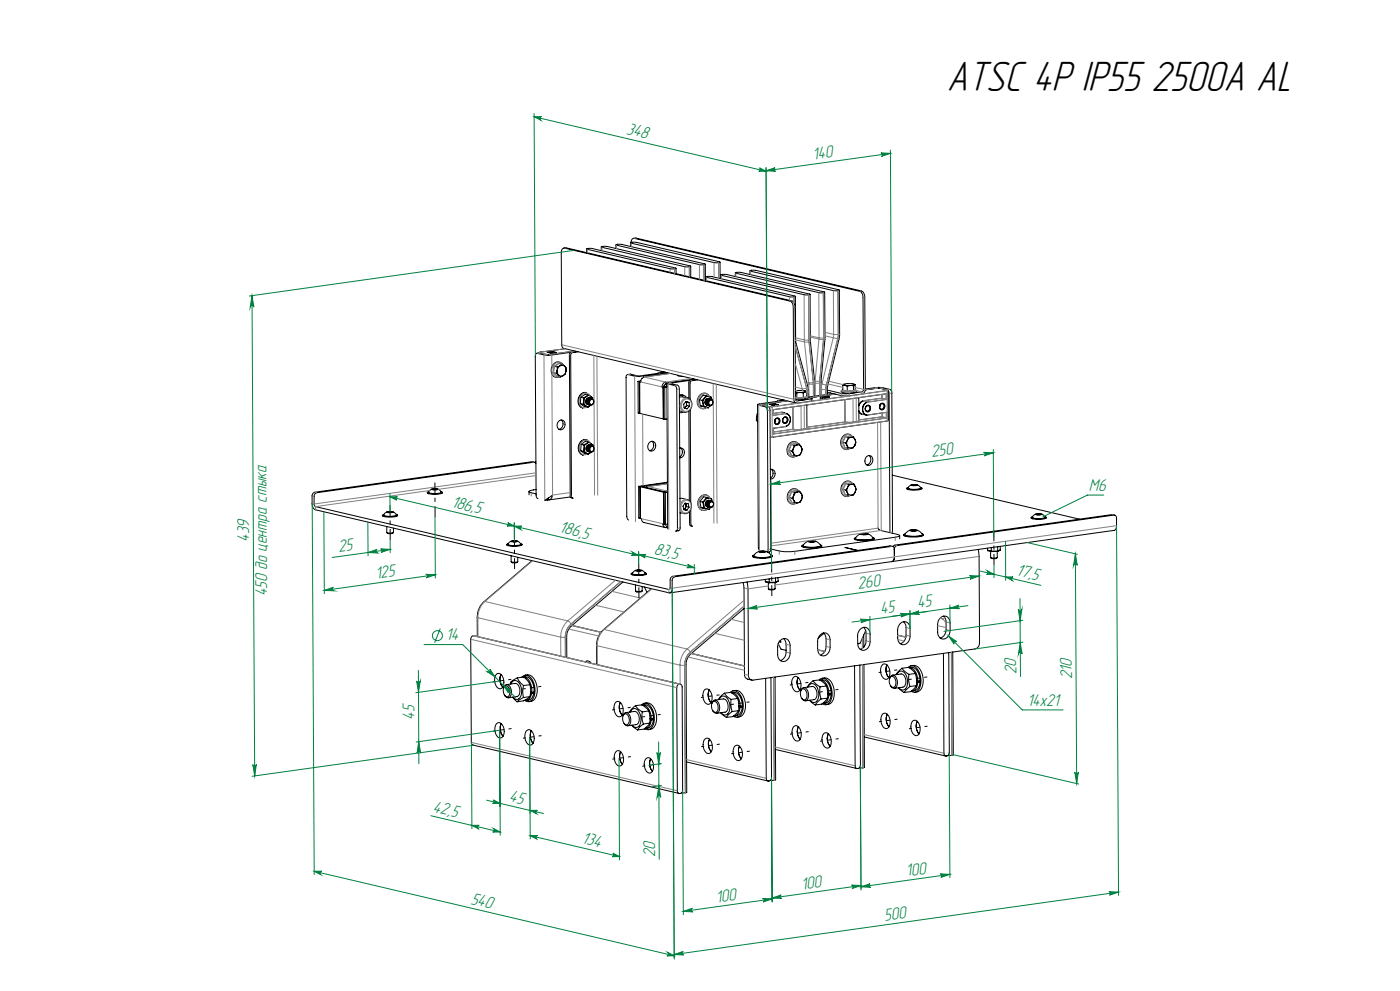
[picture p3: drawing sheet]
<svg xmlns="http://www.w3.org/2000/svg" width="420mm" height="297mm" viewBox="0 0 420 297" stroke-linecap="round" stroke-linejoin="round" font-family="sans-serif">
<defs><g id="words">
<text font-size="13.1" x="284" y="27.3">ATSC 4P IP55 2500A AL</text>
<g font-size="5.3" fill="#008040">
<text x="187.8" y="40.2" transform="rotate(13 187.8 40.2)">348</text>
<text x="244" y="47.9" transform="rotate(-8 244 47.9)">140</text>
<text x="279.6" y="137" transform="rotate(-8 279.6 137)">250</text>
<text x="326.7" y="147.1">М6</text>
<text x="135.3" y="151.9" transform="rotate(13 135.3 151.9)">186,5</text>
<text x="167.6" y="159.5" transform="rotate(13 167.6 159.5)">186,5</text>
<text x="74.7" y="162.4" transform="rotate(-90 74.7 162.4)">439</text>
<text x="101.6" y="165.6" transform="rotate(-8 101.6 165.6)">25</text>
<text x="196" y="166" transform="rotate(13 196 166)">83,5</text>
<text x="112.8" y="173.5" transform="rotate(-8 112.8 173.5)">125</text>
<text x="304.7" y="172.4" transform="rotate(13 304.7 172.4)">17,5</text>
<text x="80.2" y="178.7" transform="rotate(-90 80.2 178.7)">450 до центра стыка</text>
<text x="257.5" y="176.5" transform="rotate(-8 257.5 176.5)">260</text>
<text x="264.3" y="184" transform="rotate(-8 264.3 184)">45</text>
<text x="275.3" y="182.4" transform="rotate(-8 275.3 182.4)">45</text>
<text x="133.7" y="191.9">14</text>
<text x="304.9" y="202" transform="rotate(-90 304.9 202)">20</text>
<text x="321.6" y="203.6" transform="rotate(-90 321.6 203.6)">210</text>
<text x="124.4" y="215.7" transform="rotate(-90 124.4 215.7)">45</text>
<text x="308.1" y="211.5">14х21</text>
<text x="129.7" y="243.3" transform="rotate(13 129.7 243.3)">42,5</text>
<text x="152.6" y="240.1" transform="rotate(13 152.6 240.1)">45</text>
<text x="174.4" y="252.7" transform="rotate(13 174.4 252.7)">134</text>
<text x="196.6" y="256.8" transform="rotate(-90 196.6 256.8)">20</text>
<text x="271.9" y="262.6" transform="rotate(-8 271.9 262.6)">100</text>
<text x="240.5" y="266.6" transform="rotate(-8 240.5 266.6)">100</text>
<text x="141" y="270.8" transform="rotate(13 141 270.8)">540</text>
<text x="214.9" y="270.5" transform="rotate(-8 214.9 270.5)">100</text>
<text x="265.5" y="275.9" transform="rotate(-8 265.5 275.9)">500</text>
</g>
</g></defs>
<g fill="none" stroke="#000" stroke-width=".3">
<path d="M169.1 74.4l.8-.1 67.6 15.9a1.84 1.84 0 0 1 1 1.8l.2 27.6 .1 .3 .4 .3 4.4-.8-1.6-.5M176 74.6l1.7-.1 25.1 6-1.6 .1zM176 74.6v1.1M180.4 74l1.8-.1 25 5.9-1.6 .2zM180.4 74v1.1M184.8 73.4v1.1M185.2 73.2l-.4 .2 25.1 5.9h1.3M185.2 73.2h.1M185.2 73.2h1.2l25.2 6-.4 .1M189.2 72.7l1.8-.1 25 6-1.8 .1zM189.2 72.8v1.1M189.3 72.7a1.05 1.05 0 0 1 1-1.3l67.6 15.9a1.84 1.84 0 0 1 1 1.9l.1 27.9-.4 .3-5 .6-5.4-1.1"/>
<path d="M190.1 71.4h.7l67.6 15.8a1.94 1.94 0 0 1 1 1.9l.2 27.5M207.2 79.8v3.2M211.2 79.3h.1M211.6 79.2v4.9M216 78.6v4.9M202.4 80.6h.1M202.8 80.4v1.6M211.8 83l1.7-.1 25.1 6-1.5 .1zM211.8 83v1.1M216.2 82.4l1.8-.1 25 5.9-1.6 .2zM216.2 82.4v1.1M220.6 81.8l1.6-.2 25.2 6-1.7 .1z"/>
<path d="M220.6 81.8v1.1M225 81.1l1.8-.1 25 6-1.6 .1zM225 81.2v1.1M238.2 89h.1M238.6 88.8l.2 13.9 3.7 13.5 .1 2.8M243 88.2a132 132 0 0 0 1.4 26.1v4.4M247.4 87.6a141 141 0 0 1-1.1 26.7v4.2M251.8 87l.1 13.5-3.7 15.2v2.5M161.1 105.9l.9-.1 2.2 .5h.7M161.7 105.7v.1M162 105.5l-.3 .2M162 105.5h.1"/>
<path d="M164.1 106.2l.9 .1M164.4 105.6h.1M164.4 105.5l2 .1M164.4 105.5h-.3l1.4 .4M164.4 105.6h.3M164.4 105.5v.1M164.7 105.6l1.1 .2-.3 .1M164.7 105.6l2 .1M164.7 105.6l.8 .3M165.6 105.4h.1M165.6 105.3l-.3 .1 1.1 .2M165.6 105.3l1.4 .4h-.3"/>
<path d="M165.6 105.4l1.1 .3M165.6 105.3v.1M165.9 111.7l1 .2M166.2 109.7l1 .3M166.4 105.6v.1M166.9 111.9l.7 .6M167.1 111l-.2 .9M167.1 111l.1 .8 .4 .7M167.2 112.7h.1M167.2 110l-.1 1M167.2 112.7l.9 .3M167.6 112.5l.5 .2 .8-.1"/>
<path d="M167.6 112.5l.5 .5M167.9 109l-.2-.2 1 .3M168 109.6l-.4 .4-.5 1M168 109.6a1.05 1.05 0 0 1 1.3 .1M168 109.6l-.8 .4M168.7 109.1l.6 .6M168.7 109.1l-.7 .5M168.9 109.3a1.91 1.91 0 0 0-2.2-.7 1.91 1.91 0 0 0-1.3 1.9 1.87 1.87 0 0 0 .4 2.1 1.87 1.87 0 0 0 2.1 .3M168.9 112.6l-.8 .4M169.3 109.7l.5 .9v.6M169.3 109.7l.5 .5v1M169.5 104.5l-7.5 1"/>
<path d="M169.8 111.2l-.3 .8-.6 .6M169.8 111.2l-.2 .9-.7 .5M172.4 105.2l-7.5 1.1M173.4 105.4l-1.8 .3-.4 .7 .2 42.4 .5 .5M174.1 118.2l.8-.5h1.1a2.42 2.42 0 0 0-2.4 1.9 2.42 2.42 0 0 0 1.3 2.7 2.34 2.34 0 0 1-.8-4.1zM174.2 119.1l-.1 1.9M174.2 119.1l.9 .2M175.1 119.3l-.1 1.9M175.1 119.3h.2M175.3 119.3l-.1 1.8M176.1 119.5a1.02 1.02 0 0 0 .3 1.7M176.2 119.5l-.3 .6a.85 .85 0 0 0 .6 1.1"/>
<path d="M176.5 119.6l-.3 .9 .2 .6 .3 .2M176.5 118.3l1.3 .9v.4M176.5 118.3l-1.4 1M176.5 118.3l.1 .1M176.5 118.3l-.9-.2-1.4 1M176.6 119.6l-.4 .9 .2 .6 .4 .3M176.6 118.4l1.2 .9M176.6 118.4l-1.3 .9M176.7 119.6a1.02 1.02 0 0 0 .3 1.8M176.8 119.6l-.3 .6a.85 .85 0 0 0 .6 1.2M176.8 119.8a.79 .79 0 0 1 1.2-.1 .79 .79 0 0 1 .1 1.1 .82 .82 0 0 1-1.2 .6 .82 .82 0 0 1-.2-1.3zM176.8 119.3l-.7 .2"/>
<path d="M176.9 119.3l-.7 .2M177 119.3a1.03 1.03 0 0 0-1 .8 1.03 1.03 0 0 0 .6 1.2M177 119.3h.1M177.1 119.8a.69 .69 0 0 1 1 .8 .69 .69 0 0 1-1.1 .4l-.2-.6zM177.1 119.3a1 1 0 0 0-1.1 .8 1 1 0 0 0 .7 1.2M177.1 119.6a.9 .9 0 0 0-1.4 .4 .9 .9 0 0 0 1 1.1M177.2 119.4l-.7 .2M177.2 119.4h.1M177.3 119.4l-.7 .2M177.4 119.4l-.7 .2M177.5 119.4l-.7 .2M177.6 119.4a1.05 1.05 0 0 0-1 .9 1.05 1.05 0 0 0 .5 1.1"/>
<path d="M177.6 119.4h.1M191.4 114.3l.4 .1M191.4 114.3l.1 9.5 .4 .1M191.8 114.4l.1 9.5M191.9 114.4v9.5l7.1 1.7M192.2 114.4h-.3M192.2 114.3l-.4 .1M192.2 114.2l-.8 .1M192.7 113.3l.6-.3a1.46 1.46 0 0 0-1.1 1.5l-.3-.1M197.9 111.8l1.7-.2-7.7 1.1-2.7-.6-.9 .2M198.6 116h.3M198.9 116l.1 9.6"/>
<path d="M199 116.1l.1 9.5M199 116.1l.4 .1M199.1 115.9l.4 .1M199.1 115.9l-.5 .1M199.2 115.7l.4 .1M199.2 111.5l-2 .4M199.4 116.2l.1 9.5M199.5 116h.1M199.5 116h-.6M199.6 115.8h-.5M199.6 115.8h.1M199.7 114.5l.4 .3"/>
<path d="M199.7 115.2l.4 .6M199.7 114.5a1.46 1.46 0 0 0-1.1 1.5M199.7 115.2l-.4 .2-.2 .5M199.7 114.5v.7M200.1 114.9l.2 43.6M200.1 115.9l-1.1 .2M200.1 115.8l-1 .1M200.1 116.1l-.7 .1M200.2 111.7l-8 1.2-1.6-.1-2.2-.5a.7 .7 0 0 0-.6 .8l.2 41.7 .2 .7 .4 .4M200.9 111.9l-7.8 1.1M203.5 112.5h-.1a1.38 1.38 0 0 0 1.6 .4M203.8 118.6l.2-.1a1.76 1.76 0 0 1 2.1 .7"/>
<path d="M203.8 118.4l1.2 .1M203.8 119.1a2.98 2.98 0 0 1 2.5 .2M206.2 119.3h.2M206.4 119.3a2.25 2.25 0 0 1 1.1 2.5 2.25 2.25 0 0 1-2 1.7M206.7 119.4v-5.1l.5-.3 1.6-.3-7.7 1.2 2.1 .5 .4 .3 .2 .7 .2 41.8-.2 .8-1 .2M208.2 113.6l-7.7 1.1-.4 .2 2.4 .7 .5 1.1 .2 41.8-.2 .6-.3 .1M209.2 113.8l-1.7 .3-.5 .4v5.2M209.8 119.8l.9 .2M209.8 119.8l.3 1.8M211.8 118.6l-1.1 1.4M211.8 118.6l.1 .1M211.8 118.6l-.8-.2-1.2 1.4"/>
<path d="M211.8 118.6l1.5 .5M211.9 118.7l-1 1.3M211.9 118.7l1.4 .4M212.6 120a.89 .89 0 0 1 1.4 .3 .89 .89 0 0 1-.6 1.2 .88 .88 0 0 1-1-.4 .88 .88 0 0 1 .2-1.1zM212.6 119.5a1.01 1.01 0 0 0-1 .8 1.01 1.01 0 0 0 .6 1.1M212.7 119.5a1.01 1.01 0 0 0-1.1 .8 1.01 1.01 0 0 0 .6 1.2M212.8 119.5a1.04 1.04 0 0 0-1 .8 1.04 1.04 0 0 0 .5 1.2M212.8 119.5h.1M212.9 118.9a1.84 1.84 0 0 0-2-1.1 1.84 1.84 0 0 0-1.5 1.5 1.98 1.98 0 0 0 .1 2.5 1.98 1.98 0 0 0 2.5 .4l.1-.1M212.9 119.6a1.01 1.01 0 0 0-1.1 .7 1.01 1.01 0 0 0 .6 1.2M212.9 119.7a.88 .88 0 0 0-1.4 .6 .88 .88 0 0 0 1 1M213 119.6l-.7 .2-.4 .9"/>
<path d="M213.1 119.6l-.7 .2-.4 .9M213.1 119.6a1.01 1.01 0 0 0-1 .8 1.01 1.01 0 0 0 .7 1.2M213.1 119.6h.1M213.3 119.7a1.01 1.01 0 0 0-1.1 .7 1.01 1.01 0 0 0 .6 1.2M213.3 119.1l.1 .6M213.4 119.7h.1M213.4 119.7a1.03 1.03 0 0 0-1 .7 1.03 1.03 0 0 0 .5 1.2M235.1 119.9l-2.1 .4M238.7 117.5l1.3 .1M238.7 117.2h2.8M238.7 117.5l.3 .3M239 117.8v1.6"/>
<path d="M240 117.6l1 .2M240 117.6l-1 .2M241 117.8v1.6M241.5 117.2l.2 .1-.2 .2M241.5 117.5l-1.5 .1M241.5 117.5l-.5 .3M241.5 117.2l.4 .2M241.9 119.3l-3.2 .1M241.9 117.4l-.4 .1M241.9 117.4l.1 1.5M242 118.9h.1M242 118.9l.2 .1"/>
<path d="M242 118.9l.1 .1M242 119.6l-1.5 .3-1.8-.1M242.3 119.1l.1 .2-.3 .3M243.6 119.4l-.1 .8-4.3 .6a1.04 1.04 0 0 1-1.1-1.1l-.1-27.6a1.79 1.79 0 0 0-1-1.9l-67.6-15.8a1.1 1.1 0 0 0-1 1.4l.1 27.5 .1 .5 .4 .5 69.9 16.5M246.1 119.4h.2M246.3 119.4h.1M246.5 119.4h.1M246.6 119l1.4 .3h-2l.9-.2M246.6 119.1h.1M246.6 119h-.3l.6 .1M246.6 119.1l1.1 .2M246.9 119.1v.1"/>
<path d="M247.4 118.8l-.2 .1 .3 .1M247.4 118.8l.3 .2M247.4 118.8v.2M247.5 119h-.2h.3M247.5 119h.1M247.5 119.3l-1 .1M247.5 119.3l-.4-.1-.6 .2M247.5 119.3v.1M247.7 119h.2M247.9 119l.5 .1M247.9 119v.1M248.2 117.8l1.6 .1"/>
<path d="M248.4 118.9v.3M248.4 118.9l-.5 .1M248.5 118.8v.1M248.5 118.8l.2 .4-1.2-.2M248.5 118.8l-.8 .2M248.5 118.9l-.1 .1M248.5 118.9l.2 .1M249.9 118l-7.5 1M250.5 118.1l-7.5 1.1M252.4 117l-.1 .3a5.5 5.5 0 0 0 4.8 0l-.1-.3M252.8 116.8l-.3 .2M252.8 115.5l-.1 1.6"/>
<path d="M253.1 115.2l2.2-.2 1 .3M253.1 115.2l.4 .3M253.1 115.2l-.3 .3M253.5 115.5l.7 .2M253.5 115.5h1.6M253.5 115.5h-.7M254.2 115.7l-.1 1.6M255.1 115.5l-.9 .2M255.1 115.5l.9 .1M256 115.6l.1 1.7M256.3 115.1l.2 .1M256.3 115.3l-1.2 .2"/>
<path d="M256.3 115.3l-.3 .3M256.4 115.2l.1 .1M256.5 115.3h-.2M256.5 115.3l.2 1.6M256.6 116.8h.1M256.6 116.8l.3 .2M257.6 119.2l.1 6.8-.8 .3M259.6 116.6a1.46 1.46 0 0 1-1 1.5l-5.3 .6-5.1-1.1 1 .2M259.6 116.6l3.3-.5 1.8 .1 2.4 .5 .4 .9 .2 42.2M263.2 116.3h.8M263.2 116.3h.1M263.2 116.3l-3.6 .5"/>
<path d="M263.2 116.3l3 .5 .5 .9 .3 41.9M264 116.3h.1M264 116.3l2.2 .6M265.8 118l-33.9 4.8M266.2 116.9h.2v9.2l-34.8 5M266.2 116.9h.1M160.3 138.6l-.8-.2-65.1 9.1a1.07 1.07 0 0 0-.8 1.1v2.3a1.93 1.93 0 0 0 1.1 1.9l106 24.9a1.09 1.09 0 0 0 .9-1.4v-2.3a1.07 1.07 0 0 1 .8-1.1l65.1-9.1a.7 .7 0 0 1 .8 .8M160.8 139l-.7-.5-65.1 9.2a1.07 1.07 0 0 0-.8 1.1v2.4l.5 .6 106 24.9 .3-.5v-2.4a1.07 1.07 0 0 1 .8-1.1l65.3-9.1 .6 .2M160.8 138.3l-.3 .3M167.5 126.3a1.16 1.16 0 0 1 1.6-.2 1.16 1.16 0 0 1 .4 1.5 1.22 1.22 0 0 1-1.5 1.2 1.22 1.22 0 0 1-.9-1.7zM168.3 125.9a1.63 1.63 0 0 1-.6 2.8M174.1 121l.9 .2"/>
<path d="M174.1 121l1.3 .9 .8 .2M174.2 132.4l.8-.6h1.1a2.42 2.42 0 0 0-2.4 1.9 2.42 2.42 0 0 0 1.3 2.7 2.34 2.34 0 0 1-.8-4zM174.2 135.1l.9 .2M174.2 135.1l1.2 .9 .9 .2M174.3 133.2l-.1 1.9M174.3 133.2l.9 .2M175 121.2l1.2 .9M175.1 135.3l1.2 .9M175.2 121.1l-.2 .1M175.2 121.1l1.2 .9M175.2 133.4l-.1 1.9M175.2 133.4l.2 .1"/>
<path d="M175.3 135.3h-.2M175.3 135.3l1 .9M175.4 133.5l-.1 1.8M176.2 133.6a.98 .98 0 0 0-.4 .9 .98 .98 0 0 0 .7 .8M176.2 133.6l-.3 .9 .2 .6 .4 .3M176.4 122l.8-.6-1 .7M176.4 122l-.2 .1M176.6 132.4l1.3 .9v.3M176.6 132.4l-1.4 1M176.6 132.4l.1 .1M176.6 132.4l-.9-.2-1.4 1M176.7 132.5l1.2 .9"/>
<path d="M176.7 132.5l-1.3 1M176.7 121.3h.1M176.9 133.9a.89 .89 0 0 1 1.4 .2 .89 .89 0 0 1-.5 1.3 .88 .88 0 0 1-1.1-.4 .88 .88 0 0 1 .2-1.1zM176.9 133.4l-.7 .2M177 133.4l-.8 .2M177.1 133.4a1.03 1.03 0 0 0-1 .8 1.03 1.03 0 0 0 .6 1.2M177.1 121.4h.1M177.2 133.9a.75 .75 0 0 1 1.1 .7 .75 .75 0 0 1-1.1 .7l-.3-.5zM177.2 133.5a1 1 0 0 0-1.1 .7 1 1 0 0 0 .6 1.2M177.2 133.6a.88 .88 0 0 0-1.4 .5 .88 .88 0 0 0 1 1.1M177.2 135.5h.1M177.3 133.5a1.02 1.02 0 0 0-1 .8 1.02 1.02 0 0 0 .5 1.1"/>
<path d="M177.3 135.5l-1 .7M177.4 133.5a1 1 0 0 0-1.1 .8 1 1 0 0 0 .7 1.1M177.5 133.5a1.02 1.02 0 0 0-1 .8 1.02 1.02 0 0 0 .6 1.2M177.6 133.6a1.01 1.01 0 0 0-1.1 .7 1.01 1.01 0 0 0 .6 1.2M177.7 133.6a1.03 1.03 0 0 0-1 .7 1.03 1.03 0 0 0 .5 1.2M177.7 133.6h.1M191.9 123.9h.1M194.7 132.7a1.16 1.16 0 0 1 1.6-.2 1.16 1.16 0 0 1 .4 1.5 1.21 1.21 0 0 1-1.5 1.2 1.21 1.21 0 0 1-.8-1.7zM195.5 132.3a1.63 1.63 0 0 1-.6 2.8M199 125.6h.1M199.1 125.6l.4 .1M200.1 125.6l-.6 .1"/>
<path d="M203.9 123.2l1.6 .3M203.9 134.3a1.46 1.46 0 0 1 1.5 1.4 1.46 1.46 0 0 1-1.5 1.5M204.2 134.3a1.66 1.66 0 0 1-.3 2.6M205.1 123.4l-1.3 .3M205.7 122l-.5 .2M205.7 122l-.3 .3M205.7 120.4l.3 .6M205.7 120.4h.2M205.9 120.4l.8 .2M205.9 120.4l.1 .6M206 121l-.3 1M206 121v.5"/>
<path d="M206 121.5l-.3 .5M206 121.5l.8 .2M206.7 123.2l.1 26.9M206.7 120.6l-.9-.3-.7 .8 .1 1.1M206.7 120.6l.1 1.1M206.8 121.7l-.7 .9-.9-.4M207.1 122.8l.1 27.8M210.1 121.6l.9 .2M210.1 121.6l2.4 .6M210.7 120h.2M210.7 120l.3 1.8M210.9 120l.3 1.8"/>
<path d="M211 121.8l1.5 .4M211.2 121.8l1.3 .3M211.2 121.8h-.2M211.9 120.7l.2 .6 .4 .2M212 120.7l.2 .6 .4 .2M212.5 121.5h.1M212.5 122.1v.1M212.8 120.2a.73 .73 0 0 1 1.2 .3 .73 .73 0 0 1-.7 1 .74 .74 0 0 1-.7-.5 .74 .74 0 0 1 .2-.8zM212.9 121.6h.1M213 121.6l-.5 .5M226.9 126l.4 .4M226.9 126h.4"/>
<path d="M227.2 124.1l-.3 1.9M227.2 124.1h.1M227.3 121.3l.2 42.9M227.3 124l-.1 .1M228.4 121.3v.1M228.7 121.2l-.3 .1M228.7 121.2h.1M230.8 121.8l.8 .1M231 121.2h.1M231 121.1l2 .1M231 121.1h-.2l1.4 .4M231 121.2h.4"/>
<path d="M231 121.1v.1M231.1 131.1h.5M231.4 121.2l1 .3h-.2M231.4 121.2l1.9 .1M231.4 121.2l.8 .3M231.6 131.1h.1M231.9 122.8v1.6M231.9 122.8h.1M232 128.4v1.6M232 128.4h.1M232.2 121.1h.1M232.2 121h-.3l1.1 .2"/>
<path d="M232.2 121l1.4 .3h-.3M232.2 121.1l1.1 .2M232.2 121v.1M232.6 125.7l-.2 .8M232.6 125.7a.76 .76 0 0 1 1.2 .5 .76 .76 0 0 1-1 .8 .82 .82 0 0 1-.2-1.3zM232.7 125.6a.8 .8 0 0 1 1.1-.1 .8 .8 0 0 1 .1 1.1 .85 .85 0 0 1-1.4 .4 .85 .85 0 0 1 .2-1.4zM232.8 125.4a.94 .94 0 0 1 1.3 .8 .94 .94 0 0 1-1.1 1l-.6-.5v-.7zM233 121.2v.1M233.8 120.2l1.6-.2-8.1 1.2 2.3 .7 .4 .4 .2 .7 .2 41.7-.2 .7M234.4 123.5l.9 .3M234.4 123.6l1.6 .4M235 125.4a.76 .76 0 0 1 1.2 .4 .76 .76 0 0 1-1 .9 .82 .82 0 0 1-.2-1.3z"/>
<path d="M235.1 125.2a.88 .88 0 0 1 1.3 .3 .88 .88 0 0 1-.6 1.3 .88 .88 0 0 1-1-.5 .88 .88 0 0 1 .3-1.1zM235.2 125.1a.85 .85 0 0 1 1.1 .4 .85 .85 0 0 1-.4 1.1 .85 .85 0 0 1-1.1-.2v-.7zM235.5 123.9a1.98 1.98 0 0 1 1.7 1.8 1.98 1.98 0 0 1-1.3 2l-3.9 .7M235.5 124a1.93 1.93 0 0 1 1.7 1.7 1.93 1.93 0 0 1-1.2 2l-.4 .1M236 120.1l-7.7 1.1 2.2 .7 .5 .9 .2 41.8M236.1 120.2l-7.4 1M236.5 135l1.1 .2M237.3 133.1l1 .4M237.4 136.6l1 .1M237.6 135.2l.5 .8M238 134.4l-.4 .8M238 134.4l-.1 .8 .2 .8"/>
<path d="M238.1 136l.5 .5 .7 .1M238.1 136l.3 .7M238.3 133.5l-.3 .9M239 133l-.1-.2 .9 .3M239.1 133.3l-.6 .4-.5 .7M239.1 133.3l.9 .2 .3 .4M239.1 133.3l-.8 .2M239.3 136.6l-.9 .1M239.5 133.1a1.86 1.86 0 0 0-2-.7 1.86 1.86 0 0 0-1.3 1.8 1.9 1.9 0 0 0 .4 2.2 1.9 1.9 0 0 0 2.3 .2M239.8 133.1l.5 .8M239.8 133.1l-.7 .2M240.3 133.9l.3 .8-.2 .8"/>
<path d="M240.3 133.9l.4 .7-.3 .9M240.4 135.5l-.4 .7-.7 .4M240.4 135.5l-.4 .9-.7 .2M242 121.4l.1 6.8-.8 .3M252.7 132.6l1 .2M253.4 134.2l1 .2M253.5 130.8l1 .3M253.7 132.8l.4 .8M254.1 133.6l.3 .8M254.1 133.6l.5 .6 .7 .1M254.2 132l-.2 .6 .1 1M254.2 132l-.5 .8"/>
<path d="M254.5 131.1l-.3 .9M255.2 130.7l.8 .2M255.3 134.3l-.9 .1M255.4 131.1l-.7 .2-.5 .7M255.4 131.1a1.06 1.06 0 0 1 1.1 .7M255.4 131.1h-.9M255.7 130.9a2.01 2.01 0 0 0-2.4-.5 2.01 2.01 0 0 0-1.1 2.2 1.76 1.76 0 0 0 .8 1.9 1.76 1.76 0 0 0 2-.2M256 130.9l.5 .9M256 130.9l-.6 .2M256.5 133.4l-.6 .7-.6 .2M256.5 133.4l-.6 .8-.6 .1M256.5 131.8l.1 1-.1 .6"/>
<path d="M256.5 131.8l.3 .7-.3 .9M257.7 123.1a1.44 1.44 0 0 0 1.1 1.1M257.7 123.4l.5 .6 .6 .2M258.8 124.2h.1M258.8 124.2l1.1 .2M259.2 120l-1 .6-.5 .8M259.2 120.1a2.07 2.07 0 0 0-1.5 1.5M259.8 121.9a.76 .76 0 0 1 1.2 .3 .76 .76 0 0 1-.7 1 .79 .79 0 0 1-.7-.5 .79 .79 0 0 1 .2-.8zM259.9 137a1.24 1.24 0 0 1 1.7-.1 1.24 1.24 0 0 1 .1 1.8 1.17 1.17 0 0 1-1.6 .7 1.17 1.17 0 0 1-.6-1.6zM259.9 121.7a.9 .9 0 0 1 1.3 .4 .9 .9 0 0 1-.6 1.2 .9 .9 0 0 1-1-.4 .9 .9 0 0 1 .3-1.2zM260 121.6a.94 .94 0 0 1 1.3 .8 .94 .94 0 0 1-1.1 1l-.6-.5v-.7zM260.3 120.5a2.13 2.13 0 0 0-1.5 1.8 2.13 2.13 0 0 0 1.1 2.1h.3"/>
<path d="M260.3 124.4h.1M260.3 120.5a2.05 2.05 0 0 0-1.5 1.8 2.05 2.05 0 0 0 1.1 2l.3 .1M260.7 136.5a1.66 1.66 0 0 1-.7 2.8M264.1 121.3l-.2 .8M264.1 121.3a.7 .7 0 0 1 .9 .1 .7 .7 0 0 1-.1 1 .7 .7 0 0 1-1-.2zM264.2 121a.94 .94 0 0 1 1.3 .8 .94 .94 0 0 1-1 1l-.6-.5v-.7zM264.6 122.8a.96 .96 0 0 1-.7-1.2 .96 .96 0 0 1 1.2-.6l.3 .9-.3 .6-.4 .3M265.8 123.6h.1M265.8 123.6l-5.5 .8M115.2 154.2l-.4 .2a6.2 6.2 0 0 0 4.5 0l-.4-.2M116 153.5l1.6-.2 .4 .2-1.3 .2zM116 157.8v1.8l.2 .1 1.8-.1v-1.3"/>
<path d="M116.1 153.4l-1.1 1a5 5 0 0 0 4-.1l-1.1-.9M116.1 159.6l.5 .3h1.1l.3-.3M116.6 153.4l-.3 .1h1.4l-.4-.1M116.6 153.4h.7M116.6 153.4v.2M117.3 153.4v.2M119.3 154.4a2.09 2.09 0 0 1-2.4 .6l-1.8-.2-.3-.1-.1-.3M128.2 147.6l.4 .4 1.8 .1a2.22 2.22 0 0 0 2.4-.5M128.6 147.3l-.4 .2a6.2 6.2 0 0 0 4.5 0l-.4-.2M129.5 146.6l.5-.1 1.4 .1-.8 .2zM129.5 146.6l-1 .9a5.2 5.2 0 0 0 3.9 0l-1-.9M130.1 146.5l-.3 .1h1.3l-.4-.1"/>
<path d="M130.1 146.5h.6M130.1 146.5v.2M130.7 146.5v.3M158.7 147.3v1M160.8 146.7l-2.1 .5 .3 .4 1.8 .4M164.6 149.2l-.3 .7-.9 .1 2.4-1.6a1.38 1.38 0 0 1-1.4 1.4v-.2M171.1 148.9l-6.5 .9M171.8 149.3l-.5-.2-.2-.4-.3-42.5 .3-.5 1.9-.4-8 1.2-1.6-.1-2.2-.5a.64 .64 0 0 0-.6 .8l.2 41.9 .6 .9M191.6 145.8v9.5l.5 .1M191.6 145.8h.4M192 145.8l.1 9.6M192.1 155.4h.1"/>
<path d="M192.1 145.9v9.5l.3 .1 .2 .7 .6 .4 6.4 1.5M192.1 145.9l7 1.6M192.1 145.9l.5-.1 7 1.6M193.9 145.9l.5-.1-.6 .3zM199.1 147.5v9.5M199.1 157l-.3-.1a1.04 1.04 0 0 0 1.1 1.2M199.1 157h.1M199.2 147.5l.4 .1M199.2 147.5v9.6M199.2 157.1h.4M199.4 157.1l.5 .4M199.6 147.4v.1"/>
<path d="M199.6 147.6v9.5M199.6 147.4l-.5 .1M199.6 157.1h.7l-.4 .4M199.9 157.5v.6M200 147.1l.2 .1M200 147.1l-.6 .3M200 147.1v.3M200.2 145l-6 .8M200.2 147.5l-.6 .1M200.2 147.4l-1 .1M200.2 144.7l-8.2 1.1M200.2 144.5l-8.6 1.3"/>
<path d="M200.3 158l-.4 .1M200.3 158.1h-.2M204 149.4l2.2 .3M205.1 152.7h.2M205.3 152.7l.8 .2M205.5 150.8l.3 .5M205.5 150.8l-.6 .9 .3 1 .9 .2M205.5 150.8l.9 .2 .3 1M205.7 150.8l.1 .5M205.8 151.3l-.1 .8-.6 .5M205.8 151.3l.1 .5M205.9 151.8l.8 .2"/>
<path d="M205.9 151.8l-.6 .9M206.2 149.8a2.19 2.19 0 0 1 1.1 2.5 2.19 2.19 0 0 1-2.2 1.6l-1.1-.2M206.7 152l-.6 .9M206.8 153.3l.1 3.8 .2 .4 .5 .2M207.2 152.6l.1 4.6 .5 .5M210 150.3l.9 .2M210 150.3l.3 1.8M210.3 152.1l.9 .2M210.3 152.1l2.4 .6M210.9 150.5l.1 .1M210.9 150.5l.3 1.8M211 150.6l.3 1.7"/>
<path d="M211.3 152.3l1.4 .3M211.3 152.3h-.1M211.8 152.5l.9 .2M211.9 151.1l.2 .6 .5 .3-.5-.3zM212 149.1l-1.1 1.4M212 149.1l.1 .1M212 149.1l-.9-.2-1.1 1.4M212 149.1l1.5 .5M212.1 151.2l.2 .6 .4 .2M212.1 151.2l.2 .6 .5 .2M212.1 149.2l-1.1 1.4M212.1 149.2l1.4 .4"/>
<path d="M212.3 151.2v.3l.6 .6M212.3 151.2l.2 .6 .5 .3M212.7 152.6v.1M212.8 150a1.04 1.04 0 0 0-1.1 .8 1.04 1.04 0 0 0 .6 1.1M212.8 150a1 1 0 0 0-1 .8 1 1 0 0 0 .6 1.1M212.9 150.7a.68 .68 0 0 1 1 0 .68 .68 0 0 1-.1 1 .68 .68 0 0 1-1-.2zM213 150l-.7 .2-.4 .9M213 150.2a.92 .92 0 0 1 1.1 1.1 .92 .92 0 0 1-1.3 .7l-.3-.9zM213 149.4a1.86 1.86 0 0 0-1.9-1.1 1.86 1.86 0 0 0-1.6 1.5 2.11 2.11 0 0 0 1.8 3.2l1-.4M213 150.2a.95 .95 0 0 0-1.4 .4 .95 .95 0 0 0 .6 1.3l.5-.1M213.1 152.1h.1M213.1 150.1l-.6 .1-.4 1"/>
<path d="M213.1 150.1h.1M213.1 152.1l-.4 .5M213.3 150.1h-.2a.95 .95 0 0 0-1 1.1M213.4 150.1l-.7 .2-.4 .9M213.5 149.6l.1 .6M213.5 150.1a1.05 1.05 0 0 0-1 .8 1.05 1.05 0 0 0 .6 1.2M213.5 150.1v.1M231.1 140.7a1.46 1.46 0 0 1 1.5 1.4 1.46 1.46 0 0 1-1.4 1.5h-.1M231.4 140.6a1.68 1.68 0 0 1-.3 2.7M236.6 149.1l1.1 .2M237.3 147.2l1.1 .3M237.5 150.7l1 .1"/>
<path d="M237.7 149.3l.5 .8M238.1 148.4l-.4 .9M238.1 148.4l-.1 1.1 .2 .6M238.2 150.1a1 1 0 0 0 1.2 .6M238.2 150.1l.3 .7M238.4 147.5l-.3 .9M239.1 147l.8 .2M239.2 147.4l-.5 .2-.6 .8M239.2 147.4h.5l.7 .6M239.2 147.4l-.8 .1M239.4 150.7l-.9 .1M239.6 147.2a1.96 1.96 0 0 0-2.3-.5 1.96 1.96 0 0 0-1.1 2.1 1.79 1.79 0 0 0 .7 1.9 1.79 1.79 0 0 0 2 0"/>
<path d="M239.9 147.2l.5 .8M239.9 147.2l-.7 .2M240.4 148l.2 .8-.1 .8M240.4 148l.3 .7-.2 .9M240.5 149.6l-.6 .9-.5 .2M240.5 149.6l-.4 .9-.7 .2M252.7 146.7l1.1 .2M253.5 148.3l1 .2M253.6 144.8l1 .4M253.8 146.9l.4 .8M254.2 147.7l.3 .8M254.2 147.7l.5 .6 .6 .1"/>
<path d="M254.3 146l-.2 .9 .1 .8M254.3 146l-.5 .9M254.6 145.2l-.3 .8M255.3 144.8l.9 .3M255.3 148.4l-.8 .1M255.4 145.1l-.6 .3-.5 .6M255.4 145.1l.7 .2 .5 .6M255.4 145.1l-.8 .1M255.8 145a1.84 1.84 0 0 0-1.9-.8 1.84 1.84 0 0 0-1.5 1.5 1.99 1.99 0 0 0 .2 2.3 1.99 1.99 0 0 0 2.2 .6l.3-.2M256.2 145.1l.4 .8M256.2 145.1h-.8M256.5 147.5l-.5 .7-.7 .2"/>
<path d="M256.5 147.5l-.5 .8-.7 .1M256.6 145.9l.2 .8-.3 .8M256.6 145.9l.3 .7-.4 .9M258.2 160l-.7 .3-.9 1a7.4 7.4 0 0 0 5.3 .1l-.5-.7-1.1-.7M258.8 159.9l-.4 .2 .6 .1 1.1-.1-.5-.2M258.8 159.9h.8M258.8 159.9v.3M259.6 159.9v.3M263.6 158.6l-.2-.3 .6 .6 5.9 1.6-.2 .2-1.1 .3-30.2 4.2-3.1 .1-4.1-.8M267.7 142.4l56.2 13.2M272.9 158.9h2.3l-.2 .2a2.37 2.37 0 0 1-2.1-.2zM273 158.9l-.4 .2a1.53 1.53 0 0 0-1.1 1.3l2.5 .3a3.3 3.3 0 0 0 2.8-.5l-.8-.8-.9-.5"/>
<path d="M273.3 145.4l.8-.2 1.2 .2-.5 .2zM273.6 158.9l-.4 .1 .4 .1M273.6 158.9h.9M273.6 158.9l.1 .2M273.9 145.3v.2M274.5 158.9v.2M274.5 158.9l.4 .1-1.3 .1M274.5 145.3l.5 .1h-1.4l.3-.1M274.5 145.3h-.6M274.5 145.3v.2M275.2 145.3l.5 .3a.49 .49 0 0 1 .5 .4 .49 .49 0 0 1-.4 .5l-.8 .1a3.7 3.7 0 0 1-2.7-.3l1.1-1M276.1 146l.4 .3a6 6 0 0 1-4.5 0l.5-.2"/>
<path d="M276.6 146.3v.2a6.3 6.3 0 0 1-4.6 0v-.2M276.6 159.9l.4 .3a2.87 2.87 0 0 1-2.6 .6 4.3 4.3 0 0 1-3.3-.6l.5-.2M310.6 154.1l.9-.2 1.1 .2-.9 .2zM311.2 154.1v.1M311.9 154l.3 .1-1.3 .1 .3-.1M311.9 154l-.7 .1M311.9 154v.2M312.5 154.1l.5 .2a.48 .48 0 0 1 .5 .5 .48 .48 0 0 1-.4 .5l-.8 .1a3.7 3.7 0 0 1-2.7-.4l1.1-.9M313.4 154.8l.5 .2a6.2 6.2 0 0 1-4.5 .1l.4-.3M313.9 155v.2a6.5 6.5 0 0 1-4.5 .1v-.2M334.4 154.4l-.8-.2-65.1 9.2-.6 .4M152.5 162.9l-.5 .2a6.2 6.2 0 0 0 4.6 0l-.5-.2"/>
<path d="M153.3 166.6l.1 1.7M153.4 168.3l.7 .2 1.2-.2M153.4 168.4l.6 .3 1-.1 .3-.2M153.4 162.2l-.5 .3a.49 .49 0 0 0-.4 .3 .49 .49 0 0 0 .2 .6l1.2 .1a2.59 2.59 0 0 0 2.4-.4l-1.1-.9M153.4 162.2h1.9l-1.2 .2zM153.9 162.1l-.3 .1h1.4l-.4-.1M153.9 162.1h.7M153.9 162.1v.2M154.6 162.1v.2M155.3 167v1.3M156.6 163.1a2.09 2.09 0 0 1-2.3 .6l-1.8-.2-.4-.1-.1-.2M159.6 168l-14.4 12.3a6.3 6.3 0 0 0-2 4.7v5.7"/>
<path d="M186.9 174.4l-16.2 14-.5 1-.2 1.1v6.6M189.4 171.9v.3l.4 .1 1.8 .2a2.22 2.22 0 0 0 2.3-.6M189.8 171.7l-.4 .2a6.2 6.2 0 0 0 4.5 0l-.4-.2M190.6 171l.6-.2 1.4 .2-.9 .2zM190.6 175.3v1.8l.3 .1 1.8-.1v-1.3M190.7 170.9l-1 1a5.2 5.2 0 0 0 3.9 0l-1.1-1M190.7 177.1l.5 .3h1.1l.4-.3M191.2 170.9l-.2 .1h1.3l-.4-.1M191.2 170.9h.7M191.2 170.9v.2M191.9 170.9v.2M193.3 175.9l.8 1.6"/>
<path d="M195.4 176.4l-14.4 12.3a6.3 6.3 0 0 0-2 4.7v5.8M223 174.6l.2 1.6 .1 26.2 .6 1 1.6 .4M225.8 166.6v.2a8.3 8.3 0 0 0 5.9 0v-.2M226.2 166.3l-.4 .3a9 9 0 0 0 5.9 0l-.5-.3M227.5 164.2l.4 .9M227.6 165.3l1.4-.2 .9 .2-1.2 .3zM227.7 165.2l-.9 .6-.7 .8a7.4 7.4 0 0 0 5.3 0l-.5-.7-1.1-.7M228.1 165.2v.2M229 165.2l.6 .1-1.7 .1 .2-.2M229 165.2h-.9M229 165.2v.2M229.6 174.3l1.2 .2"/>
<path d="M229.6 173.6v.7M229.6 174.3l1.2 .4M230.5 174.6v1.9l1.1 .1 .9-.1v-1.9M230.8 173.5v1M230.8 174.5v.2M231.2 164.6a.77 .77 0 0 1-.9 .9M232.5 176.5a1.58 1.58 0 0 1-2 0M232.6 174.6l-1.8 .1M232.7 173.2v1.3M232.7 174.5h-1.9M232.7 174.5l-.1 .1M233.4 173.1v1.1"/>
<path d="M233.4 174.2l-.7 .3M233.4 174.2l-.8 .4M242.4 162.3l.8-.2 1.5 .1-1 .3zM243.1 162.2v.2M243.9 162.1l.5 .2h-1.7l.4-.1M243.9 162.1l-.8 .1M243.9 162.1v.3M244.6 162.2l.7 .3 .9 1a4.5 4.5 0 0 1-3.5 .5l-1.3-.1-.5-.3 .7-.9 .9-.5M246.1 163.3l.4 .2a2.99 2.99 0 0 1-2.7 .6 5.8 5.8 0 0 1-3.2-.5l.4-.3M246.5 163.5v.2a8.5 8.5 0 0 1-5.9 0v-.1M253.5 164.1l3.7 .9M258.1 160.1l1.7-.2 .6 .2-1.5 .2z"/>
<path d="M261.8 161l.4 .3a2.98 2.98 0 0 1-2.7 .6 5.9 5.9 0 0 1-3.2-.5l.5-.3M262.3 161.3v.2a8.9 8.9 0 0 1-6 0v-.1M267.5 168.3l-66.6 9.4M268.3 164.6v2.9l-.3 .5-.5 .3M268.3 164.6l.1-.6 .7-.5 65.1-9.1a.79 .79 0 0 1 .8 .9v2.6l-.3 .7-.5 .4-66.7 9.3M269.9 160.5v1M277 160.2v.2a8.8 8.8 0 0 1-5.9 0v-.1M293.5 164.7l.2 2.1 .2 25.8a1.83 1.83 0 0 1-1.4 1.9l-66.6 9.3a1.28 1.28 0 0 1-1.4-1.4l-.1-25.9-.3-2.1M296.3 164.9l1.1 .3M296.3 164.3v.6M296.3 164.9l1.2 .4M297.2 167.1l.4 .1 1.6-.1"/>
<path d="M297.2 167.1a1.55 1.55 0 0 0 2 0M297.2 165.2v1.9M297.4 164.1v1.1M297.4 165.2l.1 .1M299.2 165.3v1.8M299.3 165.3h-1.8M299.3 163.9v1.2M299.3 165.1l-1.9 .1M299.3 165.1v.2M300.1 163.8v1M300.1 164.8l-.8 .3M300.1 164.8l-.8 .5"/>
<path d="M171.6 187.4l8.7 2.1M175.6 198.4a1.04 1.04 0 0 1 1.7 .4M177 198.4l-.2 .2M207.4 195.8l15.9 3.8M223.2 182.3l-16 13.8-1.2 1.7-.2 1.1 .2 38.6-1.6 .1M233.5 192.9l.8 1.7 1.5 .3M234 192a1.7 1.7 0 0 1 2-.5 1.7 1.7 0 0 1 1 1.9 5.9 5.9 0 0 1-.4 3.8 1.76 1.76 0 0 1-2.1 1 1.76 1.76 0 0 1-1.2-2 5.8 5.8 0 0 1 .4-3.8zM234 192l.3 .4-.5-.1M235.1 191.4l.3 .4a5.1 5.1 0 0 1 .4 3.6l-.4 1.5-.6 .7-.7 .4M245.3 194.7l2.1 .5M245.4 191.3l1.7-1.6 .3 .4a5.1 5.1 0 0 1 .4 3.6l-.4 1.5-.6 .8-.7 .3M246 190.4a1.71 1.71 0 0 1 2.1-.6 1.71 1.71 0 0 1 .9 1.9 5.8 5.8 0 0 1-.4 3.8 1.75 1.75 0 0 1-2.1 1 1.75 1.75 0 0 1-1.2-1.9 5.9 5.9 0 0 1 .4-3.9z"/>
<path d="M256.4 199.6l.1 29.9a.69 .69 0 0 0 .8 .8M258 199.3l.1 30a.99 .99 0 0 1-.7 1M258 188.7a1.72 1.72 0 0 1 2-.5 1.72 1.72 0 0 1 1 1.8 5.7 5.7 0 0 1-.4 3.8 1.73 1.73 0 0 1-2.1 1.1 1.73 1.73 0 0 1-1.2-2 5 5 0 0 1 .4-3.8zM259 188l.4 .4a4.7 4.7 0 0 1 .4 3.6l-.2 1.1-.4 .9-1.1 .6M259.1 190.3l.1 3.7M259.2 199.1l.1 30.9-1.5 .1M259.7 189l-1.6 3.7-.8 .4M264.7 199.3a1.2 1.2 0 0 1 1.2-.2 1.2 1.2 0 0 1 .8 1 2.92 2.92 0 0 1-.5 3.4 1.84 1.84 0 0 1-2-2v-1.1zM266.1 199.3a3.5 3.5 0 0 0 .5 3.8 3.5 3.5 0 0 1-.5-3.8zM269.3 190.4l2.5 .5M270 187a1.72 1.72 0 0 1 2-.5 1.72 1.72 0 0 1 1 1.8 5.9 5.9 0 0 1-.4 3.9 1.74 1.74 0 0 1-2.1 1 1.74 1.74 0 0 1-1.2-2 5.7 5.7 0 0 1 .4-3.8zM271 186.3l.4 .4a4.7 4.7 0 0 1 .4 3.7l-.4 1.5-.6 .7-.7 .3"/>
<path d="M273.4 199.5a2.43 2.43 0 0 1 3 1.8 5.2 5.2 0 0 1-.6 5.8l-1.3 .4M282 185.3a1.71 1.71 0 0 1 2-.5 1.71 1.71 0 0 1 1 1.9 5.8 5.8 0 0 1-.4 3.8 1.74 1.74 0 0 1-2.1 1 1.74 1.74 0 0 1-1.2-2 5.8 5.8 0 0 1 .4-3.8zM283.1 184.6l.3 .4a4.7 4.7 0 0 1 .4 3.7l-.4 1.5-.6 .7-.8 .3M284.6 195.6l.2 29.9a.83 .83 0 0 1-.7 1.1 .83 .83 0 0 1-.9-.9l-.2-29.9M285.8 195.4l.2 30.8-.4 .2M148.9 202.1a1.39 1.39 0 0 1 1.5 0 1.39 1.39 0 0 1 .6 1.3 2.28 2.28 0 0 1-.9 3 2.8 2.8 0 0 1-1.4-4zM149 216.9a1.17 1.17 0 0 1 1.2-.2 1.17 1.17 0 0 1 .8 1 2.6 2.6 0 0 1-.8 3.5 2.68 2.68 0 0 1-1.6-3.6zM150.3 202.1a3.3 3.3 0 0 0 .5 3.8M150.4 216.9a3.5 3.5 0 0 0 .5 3.7M151.1 206.2a1.02 1.02 0 0 1 1-1.1 1.02 1.02 0 0 1 1 1 2.22 2.22 0 0 1-.6 3l-.6-.1-.5-.6M151.3 205.8a.98 .98 0 0 1 1.1-.1 .98 .98 0 0 1 .5 1l.1 .9a.94 .94 0 0 1-.8 1.2 .94 .94 0 0 1-1.1-.9l-.1-.9zM151.9 205.2l2.6-.4a2.26 2.26 0 0 1 .5 4l-2.5 .3"/>
<path d="M153.3 205a1.38 1.38 0 0 1 1.5-1.1 1.38 1.38 0 0 1 1.2 1.3 3.3 3.3 0 0 1-.7 4.4l-.7-.1-.8-.6M153.8 208.9l1.3 1.4M155.2 203.2l.6 1.1 1.3 1.2M155.2 203.2l-.7 .3a1.87 1.87 0 0 0-1.4 1.5M155.2 203.2l1.9-.3 1.3 1.2 .6 1.1M156.5 202.9a1.87 1.87 0 0 1 3.1 .7 5.5 5.5 0 0 1-.3 6.4 1.56 1.56 0 0 1-1.9-.1M157 209.1l-1.9 1.2M157.1 205.5a7.1 7.1 0 0 0-.1 3.6M157.1 202.9a2.28 2.28 0 0 1 2.8 2l.3 2.5-.7 .1M157.2 202.9a4 4 0 0 1 2.3 4.6M157.6 202.3a2.41 2.41 0 0 1 3 1.8 5.2 5.2 0 0 1-.6 5.8l-1.3 .4M158 219a1.38 1.38 0 0 1 1.5 0 1.38 1.38 0 0 1 .6 1.3 2.33 2.33 0 0 1-.9 3 2.76 2.76 0 0 1-1.4-4z"/>
<path d="M159 208.8l-.4 .3a5.6 5.6 0 0 1-3.5 1.2M159 208.8l-2 .3M159 205.2a7 7 0 0 1 0 3.6M159 205.2l-1.9 .3M159.1 207.7l.4 .2M159.2 207.3l.3 .2M159.4 219a3.5 3.5 0 0 0 .5 3.7M159.5 207.9l-.4 1a1.45 1.45 0 0 1-1.6 1M159.6 207.5l.5 .3M160.1 207.8l-.6 1.5-.6 .5-1 .1M160.1 207.8l-.6 .1M184.7 210.5a1.39 1.39 0 0 1 1.5 0 1.39 1.39 0 0 1 .6 1.3 2.28 2.28 0 0 1-.9 3 2.45 2.45 0 0 1-1.7-3.1z"/>
<path d="M186.1 210.5a3.3 3.3 0 0 0 .6 3.8 3.3 3.3 0 0 1-.6-3.8zM186.9 214.6a.97 .97 0 0 1 .8-1 .97 .97 0 0 1 1.1 .6 2.54 2.54 0 0 1-.2 3.2 1.04 1.04 0 0 1-1.4-.6M187.2 214.1a.91 .91 0 0 1 .9 0 .91 .91 0 0 1 .5 .8 1.51 1.51 0 0 1-.9 2.3 2.18 2.18 0 0 1-.5-3.1zM187.7 213.6l2.6-.4a2.26 2.26 0 0 1 .6 4l-2.6 .3M189.1 213.4a1.3 1.3 0 0 1 1.2-1.1 1.3 1.3 0 0 1 1.3 .9 3.7 3.7 0 0 1-.3 4.7h-1l-.6-.6M189.5 217.3l1.8 1.5M190.6 211.5l.7 .9 1.4 1M190.6 211.5l-1.1 1-.6 .9M190.6 211.5l2-.3 1.3 1 .7 .9M192.4 211.2a1.84 1.84 0 0 1 3 .9 5.3 5.3 0 0 1-.3 6.3 1.5 1.5 0 0 1-1.7 0M192.7 213.4a6.7 6.7 0 0 0 .3 3.6M192.8 211.3a2.33 2.33 0 0 1 2.9 2.1l.3 1.9-.6 .1a3.4 3.4 0 0 0-2.6-4.1z"/>
<path d="M193 217l-1.1 .8-.6 1M193.4 210.7a2.48 2.48 0 0 1 3 1.8 5.2 5.2 0 0 1-.6 5.8l-1.3 .4M194.6 213.1a7 7 0 0 1 .3 3.6M194.6 213.1l-1.9 .3M194.9 216.7l-.2 .5a4 4 0 0 1-3.4 1.6M194.9 216.7l-1.9 .3M195 215.4l1 .3M195 215.6l.3 .2M195 215.2l.4 .2M195.2 215.3v.1M195.3 215.8a2.13 2.13 0 0 1-1.8 2.5M196 215.7a2.31 2.31 0 0 1-2.3 2.6"/>
<path d="M196 215.7l-.7 .1M203.2 205.4l.6-.4a.76 .76 0 0 1 .8 .9l.2 30.8a.81 .81 0 0 1-.7 1.1 .81 .81 0 0 1-.9-.8l-.2-30.9zM204.1 205l-61.9-14.5a.96 .96 0 0 0-1 1.1l.2 31.1 .3 .5 62.1 14.6M211.3 206.8a1.41 1.41 0 0 1 1.5-.1 1.41 1.41 0 0 1 .7 1.4 2.37 2.37 0 0 1-.9 3 2.8 2.8 0 0 1-1.5-4zM212.8 206.8a3.3 3.3 0 0 0 .5 3.7 3.3 3.3 0 0 1-.5-3.7zM213.6 210.8a.97 .97 0 0 1 .8-1 .97 .97 0 0 1 1.1 .7 2.48 2.48 0 0 1-.3 3.2 1.01 1.01 0 0 1-1.3-.6M213.9 210.4a1.24 1.24 0 0 1 1.3 .3 1.24 1.24 0 0 1 .2 1.3v.5a.89 .89 0 0 1-.7 1 .89 .89 0 0 1-1-.8l-.3-1.3zM214.4 209.8l2.6-.3a2.28 2.28 0 0 1 1.1 3.5l-.5 .4-2.6 .4M215.8 209.6a1.33 1.33 0 0 1 1.2-1 1.33 1.33 0 0 1 1.3 .9 3.7 3.7 0 0 1-.3 4.7h-1l-.7-.6M216.2 213.6l1.7 1.4M217.3 207.7l.7 1 1.3 .9M217.3 207.7l-1.2 1.1-.5 .9"/>
<path d="M217.3 207.7l2-.2 1.3 1 .7 .8M219.1 207.5a1.84 1.84 0 0 1 3 .8 5.3 5.3 0 0 1-.3 6.4 1.5 1.5 0 0 1-1.8 0M219.3 209.6v1.7l.3 2M219.4 207.6a2.33 2.33 0 0 1 3 2l.3 1.9-.7 .1a3.4 3.4 0 0 0-2.6-4zM219.6 213.3l-1.7 1.7M220 207a2.43 2.43 0 0 1 3.1 1.8 5.1 5.1 0 0 1-.6 5.8l-1.4 .3M221.3 209.3l.4 1.9-.1 1.8M221.3 209.3l-2 .3M221.6 213l-.3 .4a3.7 3.7 0 0 1-3.4 1.6M221.6 213l-2 .3M221.7 211.6l1 .3M221.7 211.9l.3 .1"/>
<path d="M221.7 211.5l.3 .1M221.9 211.6v.1M222 212a2.19 2.19 0 0 1-1.8 2.6M222.7 211.9a2.31 2.31 0 0 1-2.3 2.7M222.7 211.9l-.7 .1M231.3 203.1l.2 29.9a.81 .81 0 0 1-.7 1.1 .81 .81 0 0 1-.9-.8l-.2-30M232.5 202.9l.2 30.8-1.6 .2M238 203a1.41 1.41 0 0 1 1.5 0 1.41 1.41 0 0 1 .7 1.3 2.27 2.27 0 0 1-1 3 2.71 2.71 0 0 1-1.4-4zM238.1 217.8a1.38 1.38 0 0 1 1.5 0 1.38 1.38 0 0 1 .6 1.3 2.37 2.37 0 0 1-.9 3 2.68 2.68 0 0 1-1.6-3.6zM239.4 203.1a3.5 3.5 0 0 0 .6 3.7M239.5 217.8a3.3 3.3 0 0 0 .6 3.7M240.2 207.1a1.06 1.06 0 0 1 1.2-1 1.06 1.06 0 0 1 1 1.1 2.06 2.06 0 0 1-.8 2.8l-.6-.2-.4-.5"/>
<path d="M240.5 206.6a.94 .94 0 0 1 1.4 .8 1.44 1.44 0 0 1-.8 2.3 2.19 2.19 0 0 1-.6-3.1zM241.1 206.1l2.5-.4a2.28 2.28 0 0 1 .6 4l-2.5 .3M242.4 205.9a1.33 1.33 0 0 1 1.2-1 1.33 1.33 0 0 1 1.4 .8 3.7 3.7 0 0 1-.3 4.7h-1l-.7-.5M242.9 209.9l1.7 1.4M243.9 204l.8 .9 1.3 .9M243.9 204l-1.1 1-.6 .9M243.9 204l2-.2 1.3 .9 .7 .9M245.8 203.8a1.84 1.84 0 0 1 3 .8 5.3 5.3 0 0 1-.3 6.3 1.55 1.55 0 0 1-1.8 0M246 205.8l-.1 1.8 .4 1.9M246.1 203.8a2.56 2.56 0 0 1 3.1 2.7l.1 1.3-.6 .1a3.5 3.5 0 0 0-2.6-4.1zM246.3 209.5l-1.7 1.8M246.7 203.3a2.43 2.43 0 0 1 3 1.8 5.3 5.3 0 0 1-.6 5.8l-1.3 .3"/>
<path d="M247.1 219.9a1.39 1.39 0 0 1 1.5 0 1.39 1.39 0 0 1 .6 1.3 2.28 2.28 0 0 1-.9 3 2.8 2.8 0 0 1-1.4-4zM247.9 205.6l.4 1.9-.1 1.7M247.9 205.6l-1.9 .2M248.2 209.2l-.2 .5a3.7 3.7 0 0 1-3.4 1.6M248.2 209.2l-1.9 .3M248.3 207.9l1 .3M248.3 208.2l.4 .1M248.3 207.7l.4 .2M248.5 219.9a3.3 3.3 0 0 0 .6 3.8M248.5 207.8v.1M248.7 208.3a2.19 2.19 0 0 1-1.9 2.5M249.3 208.2a2.32 2.32 0 0 1-2.2 2.6"/>
<path d="M249.3 208.2l-.6 .1M264.8 214a1.41 1.41 0 0 1 1.4 0 1.41 1.41 0 0 1 .7 1.3 2.33 2.33 0 0 1-.9 3.1 2.47 2.47 0 0 1-1.7-3.2zM266.2 214.1a3.4 3.4 0 0 0 .5 3.7 3.4 3.4 0 0 1-.5-3.7zM266.9 203.3a1.04 1.04 0 0 1 1.1-1 1.04 1.04 0 0 1 1 1.1 2.04 2.04 0 0 1-.7 2.9l-.6-.2-.5-.5M267.2 202.9a.94 .94 0 0 1 1.4 .8 1.48 1.48 0 0 1-.8 2.3 2.19 2.19 0 0 1-.6-3.1zM267.8 202.3l2.5-.3a2.28 2.28 0 0 1 .6 3.9l-2.6 .4M269.1 202.1a1.31 1.31 0 0 1 1.2-1 1.31 1.31 0 0 1 1.3 .9 3.8 3.8 0 0 1-.2 4.7 1.25 1.25 0 0 1-1.7-.6M269.5 206.1l1.8 1.4M270.6 200.3l.8 .9 1.3 .9M270.6 200.3l-1.1 1-.6 .9M270.6 200.3l2-.3 1.3 1 .7 .9M272.5 200a1.84 1.84 0 0 1 2.9 .9 5.5 5.5 0 0 1-.3 6.3 1.56 1.56 0 0 1-1.8 0"/>
<path d="M272.7 202.1l-.1 1.7 .4 1.9M272.8 200.1a2.37 2.37 0 0 1 2.9 2l.3 1.9-.7 .1a3.5 3.5 0 0 0-2.5-4zM273 205.7l-1.7 1.8M273.8 216.1a1.41 1.41 0 0 1 1.4 0 1.41 1.41 0 0 1 .7 1.3 2.37 2.37 0 0 1-.9 3.1 2.8 2.8 0 0 1-1.5-4zM274.6 201.9l.4 1.9-.1 1.7M274.6 201.9l-1.9 .2M274.9 205.5l-.3 .4a3.7 3.7 0 0 1-3.3 1.6M274.9 205.5l-1.9 .2M275 204.1l.3 .1M275 204.4l.3 .1M275 204l.3 .1M275.2 216.2a3.3 3.3 0 0 0 .5 3.7 3.3 3.3 0 0 1-.5-3.7z"/>
<path d="M275.2 204.1v.1M275.3 204.2l.7 .2M275.3 204.5a2.19 2.19 0 0 1-1.8 2.6M276 204.4a2.32 2.32 0 0 1-2.3 2.7M276 204.4l-.7 .1M184.8 225.3a1.17 1.17 0 0 1 1.2-.3 1.17 1.17 0 0 1 .8 1.1 2.6 2.6 0 0 1-.8 3.5 2.71 2.71 0 0 1-1.4-4zM186.2 225.3a3.5 3.5 0 0 0 .5 3.7 3.5 3.5 0 0 1-.5-3.7zM193.8 227.4a1.38 1.38 0 0 1 1.5-.1 1.38 1.38 0 0 1 .6 1.4 2.33 2.33 0 0 1-.9 3 2.73 2.73 0 0 1-1.4-4zM195.2 227.4a3.5 3.5 0 0 0 .5 3.7 3.5 3.5 0 0 1-.5-3.7zM206 228.3l24.4 5.8M211.5 221.5a1.36 1.36 0 0 1 1.4 0 1.36 1.36 0 0 1 .7 1.3 2.28 2.28 0 0 1-.9 3 2.68 2.68 0 0 1-1.6-3.6zM212.9 221.5a3.3 3.3 0 0 0 .5 3.8 3.3 3.3 0 0 1-.5-3.8z"/>
<path d="M220.5 223.6l.2-.2a1.78 1.78 0 0 1 2 2.1 1.78 1.78 0 0 1-1.4 2.4 3 3 0 0 1-.8-4.3zM221.9 223.7a3.5 3.5 0 0 0 .5 3.7 3.5 3.5 0 0 1-.5-3.7zM232.6 224.6l24.5 5.7M257.3 230.3h.1M259.3 220.9l24.4 5.7M284.4 226.4h1.2M285.6 226.4h.1"/>
<circle cx="177.6" cy="134.5" r=".74"/>
</g>
<g fill="none" stroke="#808080" stroke-width=".3">
<path d="M169.9 74.3l-.5 .1M176.2 74.7v1.1M180.6 74.1v1M185 73.5v1M189.4 72.9v1M190.8 71.4h-.5M205.4 79.9v2.7M206.8 80v2.9M206.8 79.9v3.1M209.8 79.3v4.4M214.2 78.7v4.3M215.6 78.7v4.7"/>
<path d="M215.6 78.7l.1 4.7M201 80.5v1.1M202.4 80.6v1.3M211.2 84v-4.7v4.7M212 83.1v1.1M216.4 82.5v1M220.8 81.9v1M225.2 81.3v1M236.8 88.9v1.1M237.5 90.2h-.5M238.2 89v1.8M238.5 92l-.5 .1"/>
<path d="M241.2 88.3l.1 13.6M242.6 88.4v13.5M242.6 88.3l.1 13.6M245.6 87.7l.1 13.5M247 87.7l.1 13.6M247.5 99.6l2.6 .6M250 87.1l.1 13.1M251.4 87.1l.1 13.1M258.4 87.2l-.5 .1M259.4 89.1l-.5 .1M161.7 105.7l.1 .1M161.9 105.7l2.2 .6"/>
<path d="M161.9 105.7v.1M162 105.8l-.8 .1M164 106.3l-.8 .1 .2 43.6M164.9 106.3l.6 .1 .1 3.6M165 106.3h.1M165.6 112.1l.2 36.3 5.2-.8M167.7 108.8l-1.5 .9-.3 2 1.2 1.2M167.7 108.9l-1.4 .9-.2 1.9 1.1 1M168.5 103.3l69.6 16.4 .6-.1M168.7 109.2a1.78 1.78 0 0 0-1.9-.4 1.78 1.78 0 0 0-1.2 1.6 1.8 1.8 0 0 0 .3 2 1.8 1.8 0 0 0 2 .5M169.5 104.5l-7.6 1.2M170.8 106.3l.4 .1"/>
<path d="M171.3 105.6l.4 .1M172.4 105.2l-7.4 1.1M177.1 118.7a1.69 1.69 0 0 0-1.8-.9 1.69 1.69 0 0 0-1.4 1.5 1.86 1.86 0 0 0 .1 2.1 1.86 1.86 0 0 0 2 .7M178.2 106.5l.2 41.9M179.1 106.8l.2 41.6M189.2 112.1l-.8 .2M191.2 112.6l-.8 .1 .2 43.6M192.1 112.6l.6 .2v.4M192.2 114.5l6.4 1.5M197.6 111.7l.3 .1M200.7 114.6l.6 .2v.2M201 111.9l-7.7 1.1 6.4 1.5 7.7-1.1"/>
<path d="M201.2 115l-.8 .1 .3 43.6M203.2 115.4l-.8 .2M203.8 116.6l-.8 .1M204 112.6v.2M206.2 119.3a2.24 2.24 0 0 0-2.1 1.8 2.24 2.24 0 0 0 1.2 2.4M206.6 114.7l.4 .1M207.2 114l.3 .1M211.7 117.9a2.43 2.43 0 0 0-2.3 1.9 2.43 2.43 0 0 0 1.2 2.7M212.8 118.8a1.73 1.73 0 0 0-1.9-.8 1.73 1.73 0 0 0-1.3 1.6 1.81 1.81 0 0 0 .2 2.2 1.81 1.81 0 0 0 2.2 .3M214 114.9l.2 41.9M214.9 115.2l.2 41.6M238.6 103.9l3.4 12.4"/>
<path d="M238.6 103.7l3.4 12.5M238.6 109.1l2.1 7.4M238.7 116l2 .5M238.7 117l.3 .1M238.7 101.9l-.1 .1M238.7 101.2l2.6 .7M238.7 101.9l2.6 .6M238.8 102.9l-.2 .4M240.7 116.5l.1 .5M241.3 101.9h1.3M241.3 101.9v.6M241.3 102.5l1.3 12.2"/>
<path d="M242 118.9l-1 .3-2.3-.2M242 116.3l-1.3 .2M242 116.3l.1 1.2M242 116.2l.2 1.3M242 116.2v.1M242 114.5l.6 .2M242.1 119a6.6 6.6 0 0 1-3.4 .2M242.1 117.5h-.2M242.1 117.5v1.5M242.1 117.5h.1M242.1 115l.5 .1M242.2 117.5v1.5"/>
<path d="M242.2 119l-.3 .3M242.4 115.8l-.4 .4M242.6 117.4l-.4 .1M242.6 114.7v.4M242.6 101.9l.1 .5M242.6 115.1h1.4M242.6 101.9h.1M242.6 115.1l.1 3.9M242.7 102.4l-1.4 .1M242.7 102.4l1.3 12.2M242.7 102.4h.1M242.7 101.9v.5"/>
<path d="M242.9 119.6l.1 .7M243.1 101.7l-.4 .2M243.1 102.2l-.4 .2M243.1 100.6l2.6 .6M243.1 101l2.6 .6M244 114.6l-1.4 .1M244 114.6v.5M244 115.1v3.7l.1-3.7M244 115.1h.1M244 114.6l.1 .5M244 114.6h.1M244.4 114.2h.1"/>
<path d="M244.4 114.3l-.4 .3M244.4 115l-.3 .1M244.4 114.8h.1M244.5 114.8h1.4M244.5 114.8v3.9M244.5 114.2l1.4 .1M244.5 114.2v.6M245.7 101.6l1.3 .2M245.7 101.6l-1.2 12.6M245.7 101.2l1.4 .1M245.7 101.2v.4M245.9 114.8v3.7"/>
<path d="M245.9 114.8h.1M245.9 114.3v.5M245.9 114.3h.1M246.3 114.3h-.4M246.3 114.7l-.4 .1M246.3 115l.3 .1M246.3 116.7h.1M246.4 116.7h1.4M246.4 116.7v1.8M246.4 119.2v.1M246.6 115.1l1.3 .3M246.6 115.1l-.2 1.6"/>
<path d="M247 101.8l-1.1 12.5M247 101.8h.1M247.1 101.3l-.1 .5M247.1 101.3h.1M247.1 119.4h.1M247.1 101.8l-1.2 12.5M247.1 101.3v.5M247.5 101.7l-.4 .1M247.5 100.6l2.5 .6M247.5 101.1l-.4 .2M247.8 116.7v1.5M247.8 116.7h.1"/>
<path d="M247.9 115.4l-.1 1.3M247.9 115.4h.1M247.9 115.4l.4 .1M248.2 116.6l-.4 .1M248.4 115.1l4.4 1M248.6 114.3l4.4 1M249.1 117.8l-.6 .1v.2M250 101.2l1.3 .3M250 101.2l-3.4 13.9M250.1 100.2h1.4M250.1 100.2l-.1 1M250.5 118.1l-7.4 1.1"/>
<path d="M251.3 101.5l-3.4 13.9M251.3 101.5l.1 .1M251.4 101.6h.3M251.4 101.6l-3.5 13.8M251.5 100.2l-.2 1.3M251.5 100.2h.1M251.5 100.2l-.1 1.4M251.9 100.1l-.4 .1M252.5 117.9v.7M252.5 117h-.1a5.9 5.9 0 0 0 4.5 0M253.4 119.8l.1 6.6M253.5 119.8v6.6"/>
<path d="M254.4 118.7l-11.1 1.5M254.8 118v.6M255.9 119.4v7.1M256.6 116.8l-.6 .3-1.8 .1-1.4-.3M256.6 116.1l2.5 .6 .5-.1M256.7 116.9l-.6 .4h-2l-1.4-.2M256.9 119.3v7M257 117.1l1.6 .3v.7M262.6 116.2l.6 .1M263.2 116.3l-3.6 .5M263.2 116.3h.1M264 116.3l2.2 .6"/>
<path d="M264.5 119.3l-5.3 .8M264.5 119.3l.1 .1M264.5 119.3h.2M264.5 118.2v1.1M264.6 119.4l-5.4 .7M264.6 119.4l1.2 .3M264.7 119.3l-.1 .1M264.7 119.3l1.1 .3M264.7 118.2v1.1M264.9 116.2l-.8 .2M265.6 118.1h.2M265.8 119.7v.1"/>
<path d="M265.8 119.7l-5.5 .8M265.8 118l.1 .1M265.8 118v.1M265.8 119.8l-5.5 .7M265.8 118.1h.1M265.8 119.6h.1M265.8 119.6v.1M265.8 118l-33.8 4.8M265.8 118.1v1.5M265.9 119.6l-.1 .2M265.9 118.1v1.5M266.1 117v.1"/>
<path d="M266.1 117l-7.4 1.1M266.1 117.1l-34.5 4.9M266.1 117.1l.1 9M266.3 116.9l-.2 .1M266.4 117l-.3 .1M266.9 116.7l-.8 .1M267.5 117.8l-.8 .1M159.5 138.4l.6 .1M177.2 132.8a1.71 1.71 0 0 0-1.9-.9 1.71 1.71 0 0 0-1.3 1.5 1.87 1.87 0 0 0 0 2.1 1.87 1.87 0 0 0 2.1 .7M192.8 124.1l.1 21.5M205.1 120a1.47 1.47 0 0 1 1.9-.1 1.47 1.47 0 0 1 .4 1.9 1.51 1.51 0 0 1-1.8 1.5 1.51 1.51 0 0 1-1.1-2zM227.9 121l.6 .2"/>
<path d="M228.4 121.3v.1M228.4 121.4l-.8 .1 .3 43.6M228.5 121.3l2.2 .6M228.5 121.3h.1M230.4 121.8l-.8 .1M230.6 121.9h.1M230.7 121.9l.9 .1M230.7 121.9v.1M231 122.9l-.8 .1M231.6 122l.1 9M231.7 131h-.6M231.7 131l-.1 .1"/>
<path d="M231.8 124.4l.2 .1M231.8 124.4h.1M231.8 122.9v1.5M231.9 130l.1 .1M231.9 122.9h-.1M231.9 130h.1M231.9 128.5v1.5M231.9 124.4v.1M231.9 124.5h.1M231.9 128.4v.1M232 122.8l-.2 .1M232 122.8h-.1"/>
<path d="M232 130h.1M232 130v.1M232 128.3l-.1 .2M232 128.3v.1M233.4 120.1l.4 .1M234.4 123.6l-2.5 .3M234.4 123.6l-2.5 .4M234.4 123.6l1.1 .3M235.5 123.9l-3.5 .6M235.5 123.9l-3.6 .6M235.5 127.9l-3.5 .4M236.1 120.2l-7.6 1.1"/>
<path d="M237.8 122l.1 6.6M237.9 128.6v.1M237.9 128.6h.1M237.9 128.6l-6 .9M237.9 128.7h2.5M237.9 128.7l-6 .8M237.9 122v6.6M237.9 128.6l2.4 .1M238.9 132.8l-1.6 .3-.8 1.9 .9 1.6 .3-.1M238.9 120.1l.3 .1v.6M238.9 132.9l-1.5 .3-.7 1.8 .9 1.5M239 120.8l-7.4 1.2"/>
<path d="M239.5 133.1a1.87 1.87 0 0 0-2.2-.4 1.87 1.87 0 0 0-1 2 1.73 1.73 0 0 0 .6 1.7 1.73 1.73 0 0 0 1.8 .3M240.3 121.6v7.1M240.3 128.7h.1M241.3 121.5v7M241.3 128.5v.1M241.3 128.5l-1 .2M241.3 128.6l-.9 .1M242.1 128.2l-.1 .2-.7 .2M253.5 126.4v.1M253.5 126.4h.1M253.5 126.4l-11.4 1.6M253.5 126.5h2.5"/>
<path d="M253.5 126.5l-11.4 1.6M253.5 126.4l2.4 .1M255.1 130.6l-1.6 .2-.8 1.8 .7 1.6h.4M255.2 130.7l-1.6 .2-.8 1.7 .7 1.6M255.6 130.8a1.77 1.77 0 0 0-1.9-.5 1.77 1.77 0 0 0-1.2 1.6 1.78 1.78 0 0 0 .3 2.1 1.78 1.78 0 0 0 2.1 .4M255.9 126.5h.1M256.9 126.3v.1M256.9 126.3l-1 .2M256.9 126.4l-.9 .1M257.7 126l-.1 .2-.7 .2M258.9 124.2h-.1M259.2 120.1l1.1 .4"/>
<path d="M263.3 126.6l.1 31.7-32.2 4.5M264.2 126.5l.2 32.5M264.6 124.9v.1M264.6 124.9h.1M264.6 124.9l-6.9 .9M264.6 123.8v1.1M264.6 125l-6.9 .9M264.6 125l1.2 .3M264.7 124.9l-.1 .1M264.7 123.8v1.1M264.7 124.9l1.2 .3M265.7 123.6l.2 .1"/>
<path d="M265.8 125.3h.1M265.8 125.3l-33.8 4.7M265.9 123.6l.1 .1M265.9 123.6v.1M265.9 123.7h.1M265.9 125.2h.1M265.9 125.2l-.1 .1M265.9 125.3l-33.9 4.8M265.9 123.6l-5.7 .8M265.9 123.7v1.5M266 125.2l-.1 .1M266 123.7v1.5"/>
<path d="M266.2 126.1l-.1 .1M266.2 126.1l-34.5 4.9M266.5 126l-.3 .1M93.6 148.6l.6 .2M94.4 147.5l.6 .2M128.9 147l-34.2 4.8v1M159.3 147.7l.1 1M160.8 142.5l-29.3 4.1M160.8 141.7l-66.6 9.4-.6-.2M171.1 148.6l.3 .1M192.4 155.5l6.4 1.4M199.6 157.4h.5"/>
<path d="M200.2 145l-5.8 .8 5.8 1.3M204 152.7l.3 .6 .8 .6M204 158.2l-.8 .1M205 150.4a1.5 1.5 0 0 1 2 0 1.5 1.5 0 0 1 .2 2 1.52 1.52 0 0 1-1.9 1.3 1.52 1.52 0 0 1-1-2.1zM206.1 149.7h-.6a2.03 2.03 0 0 0-1.5 1.7M206.9 157l.4 .1M211.9 148.4a2.45 2.45 0 0 0-2.3 1.9 2.45 2.45 0 0 0 1.2 2.7M213 149.4a1.71 1.71 0 0 0-1.9-.9 1.71 1.71 0 0 0-1.3 1.6 1.81 1.81 0 0 0 .2 2.2 1.81 1.81 0 0 0 2.2 .3M239 146.9l-1.7 .3-.7 1.9 .9 1.6 .3-.1M239 147l-1.5 .4-.7 1.7 .8 1.5M239.5 147.1a1.74 1.74 0 0 0-1.8-.4 1.74 1.74 0 0 0-1.2 1.5 1.81 1.81 0 0 0 .2 2.1 1.81 1.81 0 0 0 2.1 .5M255.2 144.7l-1.6 .1-.9 1.9 .8 1.6h.3"/>
<path d="M255.2 144.8l-1.5 .2-.8 1.7 .7 1.6M255.7 145a1.75 1.75 0 0 0-1.9-.6 1.75 1.75 0 0 0-1.2 1.6 1.8 1.8 0 0 0 .3 2.1 1.8 1.8 0 0 0 2.1 .4M264.2 159l-33 4.6M267.8 159.5l-.8 .1M333.6 154.2l.6 .2M335 157.5l-133.4 18.8-.6-.2M159.8 168.1l-14.3 12.2M183.6 177.2l8.6 2M184.6 173.9l-14.3 12.2M186.2 174.3l-14.9 12.7M186.3 174.3l-15 12.8M195.6 176.5l-14.3 12.2"/>
<path d="M200.8 176.7h-.1v1M201 173.8l.6 .2M201.8 172.7l.6 .2M223.2 179.9l-17.1 14.6M230.5 175.6l-6.1 .9-1.2-.3M231.2 164.6l-.8 .1M233.8 165.1v1M238.4 165.2v1M266.9 163.6l.6 .2M268.5 163.4l.6 .1M268.6 161v1M293.7 166.8l-61.2 8.5"/>
<path d="M141.2 191.6l61.8 14.5M142 190.5l61.8 14.5M143.2 185l.2 .1M143.4 185.1l24.8 5.9M143.4 185.1v5.7M145.5 180.3a6.5 6.5 0 0 0-2.1 4.8M145.5 180.3h-.3M145.5 180.3l24.8 5.8M168.2 191h1.3M168.2 191v5.6M169.5 191l.1 6M169.6 191h-.1"/>
<path d="M169.6 191l.1 6M170 190.8l-.4 .2M170.3 186.1l1 .9M170.3 186.1a6.5 6.5 0 0 0-2.1 4.9M170.6 188.5l9 2.1M171.3 187a5.3 5.3 0 0 0-1.8 4M171.3 187v.1M171.3 187.1v.6M171.3 187.1a5.3 5.3 0 0 0-1.7 3.9M171.6 187.5l8.7 2-8.7-2M178.7 181.4l8.5 2M179 193.4l.2 .1"/>
<path d="M179.2 193.5l24.8 5.9M179.2 193.5v5.7M181.3 188.7a6.5 6.5 0 0 0-2.1 4.8M181.3 188.7h-.3M181.3 188.7l24.8 5.8M204 199.4h1.4M204 199.4v5.6M205.4 199.4l.2 38.2M205.4 199.4h.1M205.8 199.2l-.4 .2M206.1 194.5l1 .9M206.1 194.5a6.4 6.4 0 0 0-2.1 4.9"/>
<path d="M206.4 196.9l16.9 4M207.1 195.4a5.3 5.3 0 0 0-1.7 4M207.1 195.4v.1M207.1 195.5l.1 .6M207.1 195.5a5.3 5.3 0 0 0-1.7 3.9M207.4 195.9l15.9 3.7M214.5 189.8l8.8 2.1M219.4 185.6l3.8 .9M223.2 181.6l-16.1 13.8M223.2 181.7l-16.1 13.8M233.4 193.2l.2 .1M235.8 193.1l1.2 .3"/>
<path d="M235.8 195.4l1.2 .3M245.3 194.8l2.1 .5M245.9 196.2h.3M247.8 191.4l1.2 .3M247.8 193.7l1.2 .3M257.4 193.1v.3M258.7 191.3v3M258.7 199.2l.2 30.9M258.7 191.2l.1 3.1M258.8 199.2l.1 30.9M259.5 189.4h.3M259.8 189.8l1.2 .2"/>
<path d="M259.8 192l1.2 .3M269.3 190.4l2.5 .6M269.3 191.7l2 .4M271.8 188.1l1.2 .2M271.8 190.4l1.2 .2M281.3 187.5l2.5 .6M282 185.3l.6 .2M282.1 185.2l.5 .3M282.6 185.5l.9 .7 .3 .8M283.4 185.1l-.8 .4M283.8 186.4l1.2 .3M283.8 188.7l1.2 .3"/>
<path d="M285.4 195.5l.2 30.9-.2-30.9M223.3 202.1l1.2 .3M232.1 202.9l.1 31M232.1 202.9l.2 31M141.4 222.5l61.8 14.5M206 227.6l23.9 5.7M232.6 223.9l23.9 5.6M259.3 220.2l23.9 5.5"/>
</g>
<g fill="none" stroke="#008040" stroke-width=".3">
<path d="M160.2 35h2.3a.63 .63 0 0 0-.3 1zM160.2 34l.4 72.7M160.2 35l69.6 16.3M227.9 50.3l1.9 1h-2.2a.58 .58 0 0 0 .5-.4 .58 .58 0 0 0-.2-.6zM229.8 51.2l2.7-.9a.56 .56 0 0 0-.3 .6 .56 .56 0 0 0 .5 .4zM229.8 50.2l.5 72.8M264.3 45.8l2.8 .2-2.7 .9a.55 .55 0 0 0 .4-.6 .55 .55 0 0 0-.5-.5zM267.1 45l.4 72.8M267.1 46l-37.3 5.2M172.2 75l-97.4 13.7M75.6 88.6l.6 3.4a.55 .55 0 0 0-.6-.5 .55 .55 0 0 0-.5 .6zM75.6 88.6l.8 143.9"/>
<path d="M295.1 135.6l2.9 .1-2.8 .9a.55 .55 0 0 0 .4-.6 .55 .55 0 0 0-.5-.4zM298 134.7l.1 26.3M298 135.7l-66.7 9.4M93.7 150.9l.6 111.2M97.2 153.4l.1 24.5M110.3 156.5l.1 10M117 147.9v5.6M117 148.9h2.2a.58 .58 0 0 0-.4 .4 .58 .58 0 0 0 .2 .6zM117 148.9l74.6 17.5M130.5 155l.1 18.2M152.3 156.6l2 1.1h-2.2a.58 .58 0 0 0 .4-.5 .58 .58 0 0 0-.2-.6zM154.3 157.7h2.2a.65 .65 0 0 0-.3 1z"/>
<path d="M231.3 145.1l2.7-1a.56 .56 0 0 0-.3 .6 .56 .56 0 0 0 .5 .5zM231.3 144.1l.2 26.2M331.1 148.4h-4.9l-13.1 6.4M335 157.5l.6 110.9M97.3 176.9l2.7-.9a.55 .55 0 0 0-.3 .6 .55 .55 0 0 0 .5 .5zM110.4 165.6l2.7-1a.57 .57 0 0 0-.3 .6 .57 .57 0 0 0 .5 .5zM114.2 164.5l2.9 .1-2.8 1a.55 .55 0 0 0 .4-.6 .55 .55 0 0 0-.5-.5zM117.1 161.8v3.8M117.1 164.6l-17.4 2.5M127.7 172.1l2.9 .2-2.7 .9a.55 .55 0 0 0 .3-.6 .55 .55 0 0 0-.5-.5zM130.6 172.3l-33.3 4.6M154.3 160.2v-3.5v5.5"/>
<path d="M189.6 165.4l2 1-2.2 .1a.63 .63 0 0 0 .2-1.1zM191.6 166.2h2.2a.58 .58 0 0 0-.4 .4 .58 .58 0 0 0 .2 .6zM191.6 165.2v3.8M191.6 166.2l16.7 3.9M201.6 176.3l.7 111.1M206.3 169.1l2 1h-2.2a.58 .58 0 0 0 .4-.4 .58 .58 0 0 0-.2-.6zM208.3 169.2v2.8M290.9 172.5l2.8 .1-2.7 1a.59 .59 0 0 0 .3-.6 .59 .59 0 0 0-.4-.5zM293.7 172.6l-69.3 9.8M294.1 171.2l18.2 4.2M296.2 171.1l2 1-2.2 .1a.63 .63 0 0 0 .2-1.1zM298.2 169.3v3.8"/>
<path d="M301.7 162.2v11.7M301.7 172.9h2.2a.65 .65 0 0 0-.2 1.1zM306 179.4l.1 23.3M308.1 162.6l15.1 3.5M322.6 166l.6 3.4a.55 .55 0 0 0-.6-.5 .55 .55 0 0 0-.5 .5zM322.6 166l.4 68.8M127.2 193.2h11.6l15.9 15.9M132.1 188.4l-1.7 4.2M224.4 182.4l2.7-.9a.56 .56 0 0 0-.3 .5 .56 .56 0 0 0 .5 .5zM258.1 185.6l2.9 .1-2.7 .9a.56 .56 0 0 0 .3-.6 .56 .56 0 0 0-.5-.4zM261 184.7v5.3M270.1 183.8l2.9 .2-2.7 .9a.56 .56 0 0 0 .3-.6 .56 .56 0 0 0-.5-.5z"/>
<path d="M273 184l2.7-.9a.55 .55 0 0 0-.4 .6 .55 .55 0 0 0 .5 .4zM273 183v5.3M278.3 183.3l-10.7 1.4M284.6 190.6l2.4 1.7a.53 .53 0 0 0-.7 .1 .53 .53 0 0 0-.1 .6zM284.6 190.6l22.1 22.2h12.2M285 182.3l2.7-.9a.56 .56 0 0 0-.3 .5 .56 .56 0 0 0 .4 .5zM285 181.3v5.4M290.4 181.5l-34.8 4.9M305.5 182.6a.55 .55 0 0 0 .5 .5 .55 .55 0 0 0 .6-.5l-.6 3.4zM306.1 192.6l.5 3.4a.55 .55 0 0 0-.5-.5 .55 .55 0 0 0-.6 .5zM306.8 185.9l-23.6 3.3M306.9 192.5l-14.4 2"/>
<path d="M125 204.1a.55 .55 0 0 0 .5 .5 .55 .55 0 0 0 .6-.5l-.5 3.4zM125.5 200.9l.2 28M146.2 201.3a.59 .59 0 0 0 .6-.1 .59 .59 0 0 0 .2-.6l1.5 2.2zM149.8 204.1l-25.1 3.5M149.8 218.9l-25 3.5M151 205.4l2.3 1.5a.56 .56 0 0 0-.6 .1 .56 .56 0 0 0-.2 .7zM75.8 229.1a.53 .53 0 0 0 .6 .5 .53 .53 0 0 0 .5-.5l-.5 3.4zM125.6 222.2l.6 3.5a.53 .53 0 0 0-.5-.5 .53 .53 0 0 0-.6 .5zM141.4 222.5l.2 25.9M142.1 223.3l-66.5 9.4M146 239.8l17.1 4M148 239.7l2 1.1h-2.2a.61 .61 0 0 0 .2-1.1z"/>
<path d="M185.7 227.3l.1 30.4M197.1 225.5a.53 .53 0 0 0 .5 .5 .53 .53 0 0 0 .5-.5l-.5 3.4zM197.6 222.4l.2 35.1M197.7 235.5l.5 3.5a.55 .55 0 0 0-.5-.5 .55 .55 0 0 0-.6 .5zM198.4 228.8l-3.7 .6M198.4 235.4l-2.9 .4M204.8 236.7l.2 37.4M231.5 233l.1 37.4M258.1 229.3l.2 37.5M284.8 225.5l.2 37.5M285.8 226.1l37.8 8.9M322.4 231.4a.53 .53 0 0 0 .6 .5 .53 .53 0 0 0 .5-.5l-.5 3.4z"/>
<path d="M129.3 244.5l20.7 4.8M141.5 247.4l2.3-.1a.63 .63 0 0 0-.3 1.1zM148.1 248.3l1.9 1-2.2 .1a.6 .6 0 0 0 .5-.5 .6 .6 0 0 0-.2-.6zM150 241.8l-.1-22.9 .2 31.4M159 242.9l2.2-.1a.61 .61 0 0 0-.2 1.1zM159 243.8l-.1-22.8 .2 30.4M159 250.4h2.3a.63 .63 0 0 0-.3 1.1zM159 250.4l26.8 6.3M183.9 255.7l1.9 1h-2.2a.61 .61 0 0 0 .3-1zM94.3 261.1h2.2a.65 .65 0 0 0-.3 1zM94.3 261.1l108 25.4M205 273.2l2.7-1a.57 .57 0 0 0-.3 .6 .57 .57 0 0 0 .5 .5z"/>
<path d="M228.8 269.3l2.8 .1-2.7 .9a.55 .55 0 0 0 .4-.6 .55 .55 0 0 0-.5-.4zM231.6 269.1l2.8-.9a.56 .56 0 0 0-.4 .6 .56 .56 0 0 0 .5 .5zM231.6 269.4l-26.6 3.8M255.4 265.3l2.9 .1-2.7 .9a.56 .56 0 0 0 .3-.6 .56 .56 0 0 0-.5-.4zM258.3 265.8l2.7-.9a.56 .56 0 0 0-.3 .6 .56 .56 0 0 0 .5 .4zM258.3 265.4l-26.7 3.7M282.1 261.9l2.9 .1-2.7 1a.56 .56 0 0 0 .3-.6 .56 .56 0 0 0-.5-.5zM285 262l-26.7 3.8M332.7 267.2l2.9 .2-2.8 .9a.56 .56 0 0 0 .4-.6 .56 .56 0 0 0-.5-.5zM335.6 267.4l-133.4 18.7M200.3 285.4l2 1.1h-2.2a.6 .6 0 0 0 .4-.5 .6 .6 0 0 0-.2-.6zM202.2 286.1l2.8-1a.55 .55 0 0 0-.4 .6 .55 .55 0 0 0 .5 .5z"/>
<circle cx="131.2" cy="190.5" r="1.48"/>
</g>
<path d="M117 151.5l.1 10.3M130.5 144.6v10.4M298.1 159l.1 10.3M154.3 160.2l.1 10.3M191.6 169l.1 10.3M231.5 168.3v10.3" fill="none" stroke="#000" stroke-width=".3" stroke-dasharray="15.2 1.3 1.3 1.3" stroke-dashoffset="12" stroke-linecap="butt"/>
<g fill="none" stroke="#000" stroke-width=".3" stroke-dasharray="15.2 1.3 1.3 1.3" stroke-dashoffset="14.3" stroke-linecap="butt">
<path d="M153.4 203.6l-5.6 .8M153.5 218.4l-5.6 .7M162.4 205.7l-5.6 .8M189.2 212l-5.6 .8M198.2 214.1l-5.6 .8M215.8 208.3l-5.5 .7M224.8 210.4l-5.5 .7M242.5 204.5l-5.6 .8M242.6 219.3l-5.6 .7M251.5 206.6l-5.6 .8M269.2 200.8l-5.6 .7M269.3 215.5l-5.6 .8"/>
<path d="M278.2 202.9l-5.6 .8M278.3 217.6l-5.6 .8M162.5 220.5l-5.6 .7M189.3 226.7l-5.6 .8M198.3 228.9l-5.6 .7M215.9 223l-5.5 .8M224.9 225.1l-5.5 .8M251.6 221.4l-5.6 .8"/>
</g>
<g fill="#008040">
<path d="M312.8 154.6a.36 .36 0 0 1 .6-.1 .36 .36 0 0 1 0 .5 .36 .36 0 0 1-.6-.1l.3-.1-.3 .1z"/>
<path d="M200.3 285.4l2 1.1h-2.2a.6 .6 0 0 0 .4-.5 .6 .6 0 0 0-.2-.6zM94.3 261.1h2.2a.65 .65 0 0 0-.3 1z"/>
<path d="M227.9 50.3l1.9 1h-2.2a.58 .58 0 0 0 .5-.4 .58 .58 0 0 0-.2-.6zM160.2 35h2.3a.63 .63 0 0 0-.3 1z"/>
<path d="M284.6 190.6l1.6 2.4a.53 .53 0 0 1 .1-.6 .53 .53 0 0 1 .7-.1zM151 205.4l1.5 2.3a.56 .56 0 0 1 .2-.7 .56 .56 0 0 1 .6-.1zM146.2 201.3l2.3 1.5-1.5-2.2a.59 .59 0 0 1-.2 .6 .59 .59 0 0 1-.6 .1z"/>
<path d="M258.1 185.6l2.9 .1-2.7 .9a.56 .56 0 0 0 .3-.6 .56 .56 0 0 0-.5-.4zM273 184l2.7-.9a.55 .55 0 0 0-.4 .6 .55 .55 0 0 0 .5 .4z"/>
<path d="M229.8 51.2l2.7-.9a.56 .56 0 0 0-.3 .6 .56 .56 0 0 0 .5 .4zM264.3 45.8l2.8 .2-2.7 .9a.55 .55 0 0 0 .4-.6 .55 .55 0 0 0-.5-.5z"/>
<path d="M231.3 145.1l2.7-1a.56 .56 0 0 0-.3 .6 .56 .56 0 0 0 .5 .5zM295.1 135.6l2.9 .1-2.8 .9a.55 .55 0 0 0 .4-.6 .55 .55 0 0 0-.5-.4z"/>
<path d="M270.1 183.8l2.9 .2-2.7 .9a.56 .56 0 0 0 .3-.6 .56 .56 0 0 0-.5-.5zM285 182.3l2.7-.9a.56 .56 0 0 0-.3 .5 .56 .56 0 0 0 .4 .5z"/>
<path d="M258.3 265.8l2.7-.9a.56 .56 0 0 0-.3 .6 .56 .56 0 0 0 .5 .4zM282.1 261.9l2.9 .1-2.7 1a.56 .56 0 0 0 .3-.6 .56 .56 0 0 0-.5-.5zM202.2 286.1l2.8-1a.55 .55 0 0 0-.4 .6 .55 .55 0 0 0 .5 .5zM332.7 267.2l2.9 .2-2.8 .9a.56 .56 0 0 0 .4-.6 .56 .56 0 0 0-.5-.5zM224.4 182.4l2.7-.9a.56 .56 0 0 0-.3 .5 .56 .56 0 0 0 .5 .5zM290.9 172.5l2.8 .1-2.7 1a.59 .59 0 0 0 .3-.6 .59 .59 0 0 0-.4-.5z"/>
<path d="M231.6 269.1l2.8-.9a.56 .56 0 0 0-.4 .6 .56 .56 0 0 0 .5 .5zM255.4 265.3l2.9 .1-2.7 .9a.56 .56 0 0 0 .3-.6 .56 .56 0 0 0-.5-.4zM205 273.2l2.7-1a.57 .57 0 0 0-.3 .6 .57 .57 0 0 0 .5 .5zM228.8 269.3l2.8 .1-2.7 .9a.55 .55 0 0 0 .4-.6 .55 .55 0 0 0-.5-.4z"/>
<path d="M127.7 172.1l2.9 .2-2.7 .9a.55 .55 0 0 0 .3-.6 .55 .55 0 0 0-.5-.5zM97.3 176.9l2.7-.9a.55 .55 0 0 0-.3 .6 .55 .55 0 0 0 .5 .5zM114.2 164.5l2.9 .1-2.8 1a.55 .55 0 0 0 .4-.6 .55 .55 0 0 0-.5-.5zM110.4 165.6l2.7-1a.57 .57 0 0 0-.3 .6 .57 .57 0 0 0 .5 .5z"/>
<path d="M125.6 222.2l.6 3.5a.53 .53 0 0 0-.5-.5 .53 .53 0 0 0-.6 .5zM125 204.1a.55 .55 0 0 0 .5 .5 .55 .55 0 0 0 .6-.5l-.5 3.4z"/>
<path d="M305.5 182.6a.55 .55 0 0 0 .5 .5 .55 .55 0 0 0 .6-.5l-.6 3.4zM306.1 192.6l.5 3.4a.55 .55 0 0 0-.5-.5 .55 .55 0 0 0-.6 .5zM322.6 166l.6 3.4a.55 .55 0 0 0-.6-.5 .55 .55 0 0 0-.5 .5zM322.4 231.4a.53 .53 0 0 0 .6 .5 .53 .53 0 0 0 .5-.5l-.5 3.4zM197.1 225.5a.53 .53 0 0 0 .5 .5 .53 .53 0 0 0 .5-.5l-.5 3.4zM197.7 235.5l.5 3.5a.55 .55 0 0 0-.5-.5 .55 .55 0 0 0-.6 .5z"/>
<path d="M75.6 88.6l.6 3.4a.55 .55 0 0 0-.6-.5 .55 .55 0 0 0-.5 .6zM75.8 229.1a.53 .53 0 0 0 .6 .5 .53 .53 0 0 0 .5-.5l-.5 3.4z"/>
<path d="M154.3 157.7h2.2a.65 .65 0 0 0-.3 1zM189.6 165.4l2 1-2.2 .1a.63 .63 0 0 0 .2-1.1z"/>
<path d="M117 148.9h2.2a.58 .58 0 0 0-.4 .4 .58 .58 0 0 0 .2 .6zM152.3 156.6l2 1.1h-2.2a.58 .58 0 0 0 .4-.5 .58 .58 0 0 0-.2-.6zM148 239.7l2 1.1h-2.2a.61 .61 0 0 0 .2-1.1zM159 242.9l2.2-.1a.61 .61 0 0 0-.2 1.1zM296.2 171.1l2 1-2.2 .1a.63 .63 0 0 0 .2-1.1zM301.7 172.9h2.2a.65 .65 0 0 0-.2 1.1zM191.6 166.2h2.2a.58 .58 0 0 0-.4 .4 .58 .58 0 0 0 .2 .6zM206.3 169.1l2 1h-2.2a.58 .58 0 0 0 .4-.4 .58 .58 0 0 0-.2-.6zM141.5 247.4l2.3-.1a.63 .63 0 0 0-.3 1.1zM148.1 248.3l1.9 1-2.2 .1a.6 .6 0 0 0 .5-.5 .6 .6 0 0 0-.2-.6z"/>
<path d="M159 250.4h2.3a.63 .63 0 0 0-.3 1.1zM183.9 255.7l1.9 1h-2.2a.61 .61 0 0 0 .3-1z"/>
</g>
<use href="#words"/>
</svg>
